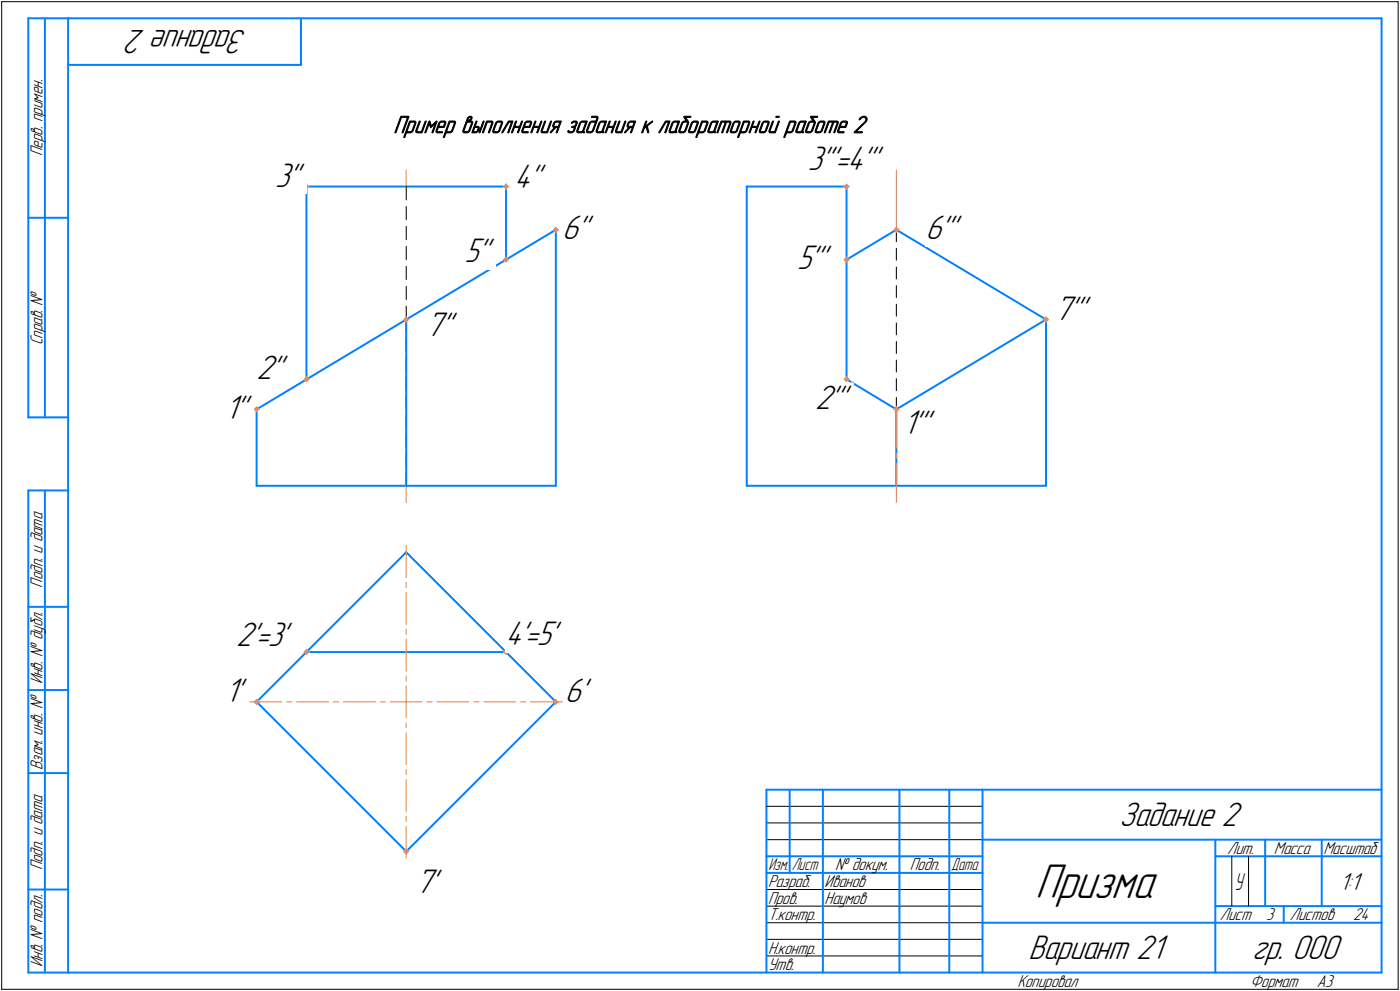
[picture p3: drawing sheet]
<svg xmlns="http://www.w3.org/2000/svg" width="421mm" height="298mm" viewBox="0 0 421 298" stroke-linecap="round" stroke-linejoin="round" font-family="sans-serif">
<defs><g id="words">
<text font-size="15.6" x="311.3" y="270.1">Призма</text>
<g font-size="10.9">
<text x="74.4" y="9" transform="rotate(-180 74.4 9)">Задание 2</text>
<text x="242.9" y="51.3">3'''=4'''</text>
<text x="82.7" y="56.1">3''</text>
<text x="154.7" y="56.4">4''</text>
<text x="169" y="71.9">6''</text>
<text x="278.3" y="71.9">6'''</text>
<text x="139.7" y="78.9">5''</text>
<text x="239.7" y="80.9">5'''</text>
<text x="128.1" y="101.1">7''</text>
<text x="317.1" y="96.1">7'''</text>
<text x="77.1" y="114.1">2''</text>
<text x="67.7" y="125.9">1''</text>
<text x="245.2" y="123.1">2'''</text>
<text x="271.7" y="130.5">1'''</text>
<text x="71.1" y="194.3">2'=3'</text>
<text x="152" y="194.1">4'=5'</text>
<text x="67.7" y="211.1">1'</text>
<text x="169.9" y="211.1">6'</text>
<text x="336.6" y="248.5">Задание 2</text>
<text x="125" y="268.5">7'</text>
<text x="309.3" y="288.5">Вариант 21</text>
<text x="376.5" y="288.5">гр. 000</text>
</g>
<g font-size="7.8">
<text x="118.4" y="40">Пример выполнения задания к лабораторной работе 2</text>
<text x="402.9" y="267.5">1:1</text>
</g>
<text font-size="7.5" x="371.3" y="267.5">У</text>
<g font-size="5.5">
<text x="12.8" y="46.9" transform="rotate(-90 12.8 46.9)">Перв. примен.</text>
<text x="12.8" y="103.8" transform="rotate(-90 12.8 103.8)">Справ. №</text>
<text x="12.8" y="176.7" transform="rotate(-90 12.8 176.7)">Подп. и дата</text>
<text x="12.8" y="205.8" transform="rotate(-90 12.8 205.8)">Инв. № дубл.</text>
<text x="12.8" y="231.6" transform="rotate(-90 12.8 231.6)">Взам. инв. №</text>
<text x="369.1" y="256.8">Лит.</text>
<text x="383.1" y="256.8">Масса</text>
<text x="398" y="256.8">Масштаб</text>
<text x="12.8" y="261.7" transform="rotate(-90 12.8 261.7)">Подп. и дата</text>
<text x="251.2" y="261.8">№ докум.</text>
<text x="273.6" y="261.8">Подп.</text>
<text x="231" y="266.8">Разраб.</text>
<text x="248" y="266.8">Иванов</text>
<text x="231" y="271.8">Пров.</text>
<text x="248" y="271.8">Наумов</text>
<text x="231" y="276.8">Т.контр.</text>
<text x="366.9" y="276.8">Лист</text>
<text x="380.8" y="276.8">3</text>
<text x="387.9" y="276.8">Листов</text>
<text x="406.9" y="276.8">24</text>
<text x="231" y="286.8">Н.контр.</text>
<text x="12.8" y="290.8" transform="rotate(-90 12.8 290.8)">Инв. № подл.</text>
<text x="231" y="291.8">Утв.</text>
<text x="306" y="296.8">Копировал</text>
<text x="376" y="296.8">Формат</text>
<text x="396" y="296.8">A3</text>
</g>
<g font-size="5.4">
<text x="231.1" y="261.8">Изм.</text>
<text x="238.1" y="261.8">Лист</text>
<text x="286.1" y="261.8">Дата</text>
</g>
</g></defs>
<g fill="none" stroke="#0080ff" stroke-width=".59">
<path d="M8.5 5.5v120zM8.5 5.5h12zM13.5 5.5v120zM20.5 5.5v287zM20.5 5.5h395zM20.5 19.5h70zM90.5 5.5v14zM415.5 5.5v287zM92.2 56.1h60zM92.2 56.1v58zM152.2 56.1v22zM224.6 56.1v90z"/>
<path d="M224.6 56.1h30zM254.6 56.1v58zM8.5 65.5h12zM167.2 69.1v77zM254.6 78.1l15-9zM269.6 69.1l45 27zM122.2 96.1v50zM314.6 96.1v50zM254.6 114.1l15 9zM8.5 125.5h12zM77.2 123.1l90-54zM77.2 123.1v23z"/>
<path d="M269.6 123.1v23zM269.6 123.1l45-27zM8.5 147.5v145zM8.5 147.5h12zM13.5 147.5v145zM77.2 146.1h90zM224.6 146.1h90zM122.2 166.1l45 45zM122.2 166.1l-45 45zM8.5 182.5h12zM92.2 196.1h60zM8.5 207.5h12z"/>
<path d="M77.2 211.1l45 45zM8.5 232.5h12zM230.5 237.5h185zM230.5 237.5v55zM237.5 237.5v25zM247.5 237.5v55zM270.5 237.5v55zM285.5 237.5v55zM295.5 237.5v55zM122.2 256.1l45-45zM230.5 257.5h65zM295.5 252.5h120z"/>
<path d="M365.5 252.5v40zM365.5 257.5h15zM380.5 252.5v20zM380.5 257.5h35zM397.5 252.5v20zM8.5 267.5h12zM230.5 262.5h65zM295.5 277.5h70zM365.5 277.5h50zM365.5 272.5h50zM386.1 272.5v5zM8.5 292.5h12z"/>
<path d="M20.5 292.5h395z"/>
</g>
<g fill="none" stroke="#ff8000" stroke-width=".3">
<path d="M122.2 51.1v5zM269.6 51.1v18zM122.2 96.1v10.4zM122.2 111v10.3zM122.2 107.9v1.6zM122.2 137.7v1.5zM122.2 125.9v10.3zM122.2 122.9v1.4zM269.6 139.4v11.7zM269.6 136.4v1.4zM269.6 123.1v11.7zM122.2 140.7v10.4z"/>
<path d="M122.2 164.1v9.6zM122.2 175.2v1.5zM122.2 178.2v9.5zM122.2 189.2v1.6zM122.2 192.2v9.6zM75.2 211.1h9.6zM86.2 211.1h1.6zM89.2 211.1h9.6zM100.3 211.1h1.5zM103.3 211.1h9.6zM114.4 211.1h1.5zM117.4 211.1h4.8z"/>
<path d="M122.2 217.4v1.5zM122.2 211.1v4.8zM122.2 203.3v1.5zM122.2 206.3v4.8zM122.2 211.1h4.8zM128.4 211.1h1.6zM131.4 211.1h9.6zM142.5 211.1h1.5zM145.5 211.1h9.6zM156.6 211.1h1.5zM159.6 211.1h9.6zM122.2 234.4v9.6z"/>
<path d="M122.2 231.4v1.6zM122.2 220.4v9.6zM122.2 248.5v9.6zM122.2 245.5v1.5z"/>
</g>
<g fill="none" stroke="#000" stroke-width=".3">
<path d="M.5 .5v297zM.5 .5h420zM420.5 .5v297zM122.2 56.1v4zM122.2 74.1v4zM122.2 68.1v4zM122.2 62.1v4zM269.6 74.7v3.6zM269.6 69.1v3.6zM122.2 96.1v3.8zM122.2 92.1v4zM122.2 86.1v4z"/>
<path d="M122.2 80.1v4zM269.6 97.1v3.6zM269.6 91.5v3.6zM269.6 85.9v3.6zM269.6 80.3v3.6zM122.2 119.2v3.8zM122.2 113.4v3.8zM122.2 107.7v3.7zM122.2 101.9v3.8zM269.6 119.5v3.6zM269.6 113.9v3.6zM269.6 108.3v3.6z"/>
<path d="M269.6 102.7v3.6zM122.2 136.5v3.8zM122.2 130.8v3.7zM122.2 125v3.8zM122.2 142.3v3.8zM230.5 247.5h65zM230.5 252.5h65zM230.5 242.5h65zM370.5 257.5v15zM375.5 257.5v15zM230.5 267.5h65zM230.5 272.5h65z"/>
<path d="M230.5 277.5h65zM.5 297.5h420zM230.5 282.5h65zM230.5 287.5h65z"/>
</g>
<g fill="none" stroke="#ff8080" stroke-width=".3">
<path d="M91.4 56.1l.8 .8zM91.7 56.1l.5 .5zM91.9 56.1l.3 .2zM92.2 55.8l.2 .3zM92.2 55.8l-.3 .3zM92.2 56.3l.2-.2zM92.2 55.6l.5 .5zM92.2 55.6l-.5 .5zM92.2 56.6l.5-.5zM92.2 55.3l.7 .8zM92.2 55.3l-.8 .8zM92.2 56.9l.7-.8z"/>
<path d="M92.4 56.1h.3zM92.7 56.1h.2zM151.4 56.1l.8 .8zM151.7 56.1l.5 .5zM151.9 56.1l.3 .2zM152.2 55.8l.2 .3zM152.2 55.8l-.3 .3zM152.2 55.6l.5 .5zM152.2 55.6l-.5 .5zM152.2 55.3l.7 .8zM152.2 55.3l-.8 .8zM152.4 56.1l-.2 .2z"/>
<path d="M152.4 56.1h.3zM152.7 56.1l-.5 .5zM152.7 56.1h.2zM152.9 56.1l-.7 .8zM253.8 56.1l.8 .8zM254.1 56.1l.5 .5zM254.3 56.1l.3 .2zM254.6 55.8l.2 .3zM254.6 55.8l-.3 .3zM254.6 56.3l.2-.2zM254.6 55.6l.5 .5zM254.6 55.6l-.5 .5z"/>
<path d="M254.6 56.6l.5-.5zM254.6 55.3l.8 .8zM254.6 55.3l-.8 .8zM254.6 56.9l.8-.8zM254.8 56.1h.3zM255.1 56.1h.3zM151.4 78.1l.8 .7zM151.7 78.1l.5 .5zM151.9 78.1l.3 .3zM152.2 77.9l.2 .2zM152.2 77.9l-.3 .2zM152.2 77.6l.5 .5z"/>
<path d="M152.2 77.6l-.5 .5zM152.2 77.3l.7 .8zM152.2 77.3l-.8 .8zM152.2 78.8l.7-.7zM152.4 78.1l-.2 .3zM152.4 78.1h.3zM152.7 78.1l-.5 .5zM152.7 78.1h.2zM166.4 69.1l.8-.8zM166.4 69.1l.8 .7zM166.7 69.1l.5 .5zM166.9 69.1l.3 .2z"/>
<path d="M167.2 68.8l.2 .3zM167.2 68.8l-.3 .3zM167.2 68.6l.5 .5zM167.2 68.6l-.5 .5zM167.2 68.3l.7 .8zM167.2 69.8l.7-.7zM167.4 69.1l-.2 .2zM167.4 69.1h.3zM167.7 69.1l-.5 .5zM167.7 69.1h.2zM253.8 78.1l.8 .7zM254.1 78.1l.5 .5z"/>
<path d="M254.3 78.1l.3 .3zM254.6 77.9l.2 .2zM254.6 77.9l-.3 .2zM254.6 78.4l.2-.3zM254.6 77.6l.5 .5zM254.6 77.6l-.5 .5zM254.6 78.6l.5-.5zM254.6 77.3l.8 .8zM254.6 77.3l-.8 .8zM254.6 78.8l.8-.7zM254.8 78.1h.3zM255.1 78.1h.3z"/>
<path d="M268.8 69.1l.8 .7zM269.1 69.1l.5-.5zM269.1 69.1l.5 .5zM269.3 69.1l.3 .2zM269.6 68.8l.2 .3zM269.6 68.8l-.3 .3zM269.6 69.3l.2-.2zM269.6 68.6l.5 .5zM269.6 69.6l.5-.5zM269.6 68.3l.7 .8zM269.6 68.3l-.8 .8zM269.8 69.1h.3z"/>
<path d="M270.1 69.1h.2zM270.3 69.1l-.7 .7zM121.4 96.1l.8 .8zM121.7 96.1l.5-.5zM121.7 96.1l.5 .5zM121.9 96.1l.3 .3zM122.2 95.8l.2 .3zM122.2 95.8l-.3 .3zM122.2 96.4l.2-.3zM122.2 95.6l.5 .5zM122.2 96.6l.5-.5zM122.2 95.3l.7 .8z"/>
<path d="M122.2 95.3l-.8 .8zM122.4 96.1h.3zM122.7 96.1h.2zM122.9 96.1l-.7 .8zM313.8 96.1l.8-.8zM313.8 96.1l.8 .8zM314.1 96.1l.5 .5zM314.3 96.1l.3-.3zM314.3 96.1l.3 .3zM314.6 95.8l.2 .3zM314.6 96.4l.2-.3zM314.6 95.6l.5 .5z"/>
<path d="M314.6 95.6l-.5 .5zM314.6 95.3l.7 .8zM314.6 96.9l.7-.8zM314.8 96.1h.3zM315.1 96.1l-.5 .5zM315.1 96.1h.2zM91.4 114.1l.8 .8zM91.7 114.1l.5 .5zM91.9 114.1l.3 .2zM92.2 113.8l.2 .3zM92.2 113.8l-.3 .3zM92.2 114.3l.2-.2z"/>
<path d="M92.2 113.6l.5 .5zM92.2 113.6l-.5 .5zM92.2 114.6l.5-.5zM92.2 113.3l.7 .8zM92.2 113.3l-.8 .8zM92.2 114.9l.7-.8zM92.4 114.1h.3zM92.7 114.1h.2zM253.8 114.1l.8 .8zM254.1 114.1l.5 .5zM254.3 114.1l.3 .2zM254.6 113.8l.2 .3z"/>
<path d="M254.6 113.8l-.3 .3zM254.6 114.3l.2-.2zM254.6 113.6l.5 .5zM254.6 113.6l-.5 .5zM254.6 114.6l.5-.5zM254.6 113.3l.8 .8zM254.6 113.3l-.8 .8zM254.6 114.9l.8-.8zM254.8 114.1h.3zM255.1 114.1h.3zM76.4 123.1l.8 .7zM76.7 123.1l.5 .5z"/>
<path d="M76.9 123.1l.3 .3zM77.2 122.9l.2 .2zM77.2 122.9l-.3 .2zM77.2 123.4l.2-.3zM77.2 122.6l.5 .5zM77.2 122.6l-.5 .5zM77.2 123.6l.5-.5zM77.2 122.3l.7 .8zM77.2 122.3l-.8 .8zM77.2 123.8l.7-.7zM77.4 123.1h.3zM77.7 123.1h.2z"/>
<path d="M268.8 123.1l.8 .7zM269.1 123.1l.5 .5zM269.3 123.1l.3 .3zM269.6 122.9l.2 .2zM269.6 122.9l-.3 .2zM269.6 123.4l.2-.3zM269.6 122.6l.5 .5zM269.6 122.6l-.5 .5zM269.6 123.6l.5-.5zM269.6 122.3l.7 .8zM269.6 122.3l-.8 .8zM269.6 123.8l.7-.7z"/>
<path d="M269.8 123.1h.3zM270.1 123.1h.2zM91.4 196.1l.8 .7zM91.7 196.1l.5 .5zM91.9 196.1l.3 .2zM92.2 195.8l.2 .3zM92.2 195.8l-.3 .3zM92.2 196.3l.2-.2zM92.2 195.6l.5 .5zM92.2 195.6l-.5 .5zM92.2 196.6l.5-.5zM92.2 195.3l.7 .8z"/>
<path d="M92.2 195.3l-.8 .8zM92.2 196.8l.7-.7zM92.4 196.1h.3zM92.7 196.1h.2zM151.4 196.1l.8 .7zM151.7 196.1l.5 .5zM151.9 196.1l.3 .2zM152.2 195.8l.2 .3zM152.2 195.8l-.3 .3zM152.2 195.6l.5 .5zM152.2 195.6l-.5 .5zM152.2 195.3l.7 .8z"/>
<path d="M152.2 195.3l-.8 .8zM152.4 196.1l-.2 .2zM152.4 196.1h.3zM152.7 196.1l-.5 .5zM152.7 196.1h.2zM152.9 196.1l-.7 .7zM76.4 211.1l.8-.7zM76.4 211.1l.8 .7zM76.7 211.1l.5-.5zM76.7 211.1l.5 .5zM76.9 211.1l.3-.2zM76.9 211.1l.3 .2z"/>
<path d="M77.2 210.9l.2 .2zM77.2 211.3l.2-.2zM77.2 210.6l.5 .5zM77.2 211.6l.5-.5zM77.2 210.4l.7 .7zM77.2 211.8l.7-.7zM77.4 211.1h.3zM77.7 211.1h.2zM166.4 211.1l.8-.7zM166.4 211.1l.8 .7zM166.7 211.1l.5-.5zM166.7 211.1l.5 .5z"/>
<path d="M166.9 211.1l.3-.2zM166.9 211.1l.3 .2zM167.2 210.9l.2 .2zM167.2 211.3l.2-.2zM167.2 210.6l.5 .5zM167.2 211.6l.5-.5zM167.2 210.4l.7 .7zM167.2 211.8l.7-.7zM167.4 211.1h.3zM167.7 211.1h.2zM121.4 256.1l.8-.7zM121.4 256.1l.8 .7z"/>
<path d="M121.7 256.1l.5-.5zM121.7 256.1l.5 .5zM121.9 256.1l.3-.2zM121.9 256.1l.3 .2zM122.2 255.9l.2 .2zM122.2 256.3l.2-.2zM122.2 255.6l.5 .5zM122.2 255.4l.7 .7zM122.4 256.1h.3zM122.7 256.1l-.5 .5zM122.7 256.1h.2zM122.9 256.1l-.7 .7z"/>
</g>
<g fill="#fff" stroke="#fff" stroke-width=".3">
<path d="M67.7 118.1h8.5zM67.7 118.2h8.5zM67.7 118.2h8.5zM67.7 118.2h8.5zM67.7 118.3h8.5zM67.7 118.3h8.5zM67.7 118.4h8.5zM67.7 118.4h8.5zM67.7 118.4h8.5zM67.7 118.5h8.5zM67.7 118.5h8.5zM67.7 118.6h8.5zM67.7 118.6h8.5zM67.7 118.7h8.5zM67.7 118.7h8.5zM67.7 118.7h8.5zM67.7 118.8h8.5zM67.7 118.8h8.5zM67.7 118.9h8.5zM67.7 118.9h8.5zM67.7 119h8.5zM67.7 119h8.5zM67.7 119h8.5zM67.7 119.1h8.5zM67.7 119.1h8.5zM67.7 119.2h8.5zM67.7 119.2h8.5zM67.7 119.3h8.5zM67.7 119.3h8.5zM67.7 119.3h8.5zM67.7 119.4h8.5zM67.7 119.4h8.5zM67.7 119.5h8.5zM67.7 119.5h8.5zM67.7 119.5h8.5zM67.7 119.6h8.5zM67.7 119.6h8.5zM67.7 119.7h8.5zM67.7 119.7h8.5zM67.7 119.8h8.5zM67.7 119.8h8.5zM67.7 119.8h8.5zM67.7 119.9h8.5zM67.7 119.9h8.5zM67.7 120h8.5zM67.7 120h8.5zM67.7 120.1h8.5zM67.7 120.1h8.5zM67.7 120.1h8.5zM67.7 120.2h8.5zM67.7 120.2h8.5zM67.7 120.3h8.5zM67.7 120.3h8.5zM67.7 120.4h8.5zM67.7 120.4h8.5zM67.7 120.4h8.5zM67.7 120.5h8.5zM67.7 120.5h8.5zM67.7 120.6h8.5zM67.7 120.6h8.5zM67.7 120.6h8.5zM67.7 120.7h8.5zM67.7 120.7h8.5zM67.7 120.8h8.5zM67.7 120.8h8.5zM67.7 120.9h8.5zM67.7 120.9h8.5zM67.7 120.9h8.5zM67.7 121h8.5zM67.7 121h8.5zM67.7 121.1h8.5zM67.7 121.1h8.5zM67.7 121.2h8.5zM67.7 121.2h8.5zM67.7 121.2h8.5zM67.7 121.3h8.5zM67.7 121.3h8.5zM67.7 121.4h8.5zM67.7 121.4h8.5zM67.7 121.5h8.5zM67.7 121.5h8.5zM67.7 121.5h8.5zM67.7 121.6h8.5zM67.7 121.6h8.5zM67.7 121.7h8.5zM67.7 121.7h8.5zM67.7 121.8h8.5zM67.7 121.8h8.5zM67.7 121.8h8.5zM67.7 121.9h8.5zM67.7 121.9h8.5zM67.7 122h8.5zM67.7 122h8.5zM67.7 122h8.5zM67.7 122.1h8.5zM67.7 122.1h8.5zM67.7 122.2h8.5zM67.7 122.2h8.5zM67.7 122.3h8.5zM67.7 122.3h8.5zM67.7 122.3h8.5zM67.7 122.4h8.5zM67.7 122.4h8.5zM67.7 122.5h8.5zM67.7 122.5h8.5zM67.7 122.6h8.5zM67.7 122.6h8.5zM67.7 122.6h8.5zM67.7 122.7h8.5zM67.7 122.7h8.5zM67.7 122.8h8.5zM67.7 122.8h8.5zM67.7 122.9h8.5zM67.7 122.9h8.5zM67.7 122.9h8.5zM67.7 123h8.5zM67.7 123h8.5zM67.7 123.1h8.5zM67.7 123.1h8.5zM67.7 123.1h8.5zM67.7 123.2h8.5zM67.7 123.2h8.5zM67.7 123.3h8.5zM67.7 123.3h8.5zM67.7 123.4h8.5zM67.7 123.4h8.5zM67.7 123.4h8.5zM67.7 123.5h8.5zM67.7 123.5h8.5zM67.7 123.6h8.5zM67.7 123.6h8.5zM67.7 123.7h8.5zM67.7 123.7h8.5zM67.7 123.7h8.5zM67.7 123.8h8.5zM67.7 123.8h8.5zM67.7 123.9h8.5zM67.7 123.9h8.5zM67.7 124h8.5zM67.7 124h8.5zM67.7 124h8.5zM67.7 124.1h8.5zM67.7 124.1h8.5zM67.7 124.2h8.5zM67.7 124.2h8.5zM67.7 124.2h8.5zM67.7 124.3h8.5zM67.7 124.3h8.5zM67.7 124.4h8.5zM67.7 124.4h8.5zM67.7 124.5h8.5zM67.7 124.5h8.5zM67.7 124.5h8.5zM67.7 124.6h8.5zM67.7 124.6h8.5zM67.7 124.7h8.5zM67.7 124.7h8.5zM67.7 124.8h8.5zM67.7 124.8h8.5zM67.7 124.8h8.5zM67.7 124.9h8.5zM67.7 124.9h8.5zM67.7 125h8.5zM67.7 125h8.5zM67.7 125.1h8.5zM67.7 125.1h8.5zM67.7 125.1h8.5zM67.7 125.2h8.5zM67.7 125.2h8.5zM67.7 125.3h8.5zM67.7 125.3h8.5zM67.7 125.3h8.5zM67.7 125.4h8.5zM67.7 125.4h8.5zM67.7 125.5h8.5zM67.7 125.5h8.5zM67.7 125.6h8.5zM67.7 125.6h8.5zM67.7 125.6h8.5zM67.7 125.7h8.5zM67.7 125.7h8.5zM67.7 125.8h8.5zM67.7 125.8h8.5zM67.7 125.9h8.5zM67.7 125.9h8.5zM67.7 125.9h8.5zM67.7 126h8.5zM67.7 126h8.5zM67.7 126.1h8.5zM67.7 126.1h8.5zM67.7 126.2h8.5zM67.7 126.2h8.5zM67.7 126.2h8.5zM67.7 126.3h8.5zM67.7 126.3h8.5zM67.7 126.4h8.5zM67.7 126.4h8.5zM67.7 126.4h8.5zM67.7 126.5h8.5zM67.7 126.5h8.5zM67.7 126.6h8.5zM67.7 126.6h8.5zM67.7 126.7h8.5zM67.7 126.7h8.5zM67.7 126.7h8.5zM67.7 126.8h8.5zM67.7 126.8h8.5zM67.7 126.9h8.5zM67.7 126.9h8.5zM67.7 127h8.5zM67.7 127h8.5zM67.7 127h8.5zM67.7 127.1h8.5zM67.7 127.1h8.5zM67.7 127.2h8.5zM67.7 127.2h8.5zM67.7 127.3h8.5zM67.7 127.3h8.5zM67.7 127.3h8.5zM67.7 127.4h8.5zM67.7 127.4h8.5zM67.7 127.5h8.5zM67.7 127.5h8.5zM67.7 127.6h8.5zM67.7 127.6h8.5zM67.7 127.6h8.5zM67.7 127.7h8.5zM67.7 127.7h8.5zM67.7 127.8h8.5zM67.7 127.8h8.5zM67.7 127.8h8.5zM67.7 127.9h8.5zM67.7 127.9h8.5zM67.7 128h8.5zM67.7 128h8.5zM67.7 128.1h8.5z"/>
<path d="M77.1 106.3h9.9zM77.1 106.3h9.9zM77.1 106.3h9.9zM77.1 106.4h9.9zM77.1 106.4h9.9zM77.1 106.5h9.9zM77.1 106.5h9.9zM77.1 106.6h9.9zM77.1 106.6h9.9zM77.1 106.6h9.9zM77.1 106.7h9.9zM77.1 106.7h9.9zM77.1 106.8h9.9zM77.1 106.8h9.9zM77.1 106.8h9.9zM77.1 106.9h9.9zM77.1 106.9h9.9zM77.1 107h9.9zM77.1 107h9.9zM77.1 107.1h9.9zM77.1 107.1h9.9zM77.1 107.1h9.9zM77.1 107.2h9.9zM77.1 107.2h9.9zM77.1 107.3h9.9zM77.1 107.3h9.9zM77.1 107.4h9.9zM77.1 107.4h9.9zM77.1 107.4h9.9zM77.1 107.5h9.9zM77.1 107.5h9.9zM77.1 107.6h9.9zM77.1 107.6h9.9zM77.1 107.7h9.9zM77.1 107.7h9.9zM77.1 107.7h9.9zM77.1 107.8h9.9zM77.1 107.8h9.9zM77.1 107.9h9.9zM77.1 107.9h9.9zM77.1 107.9h9.9zM77.1 108h9.9zM77.1 108h9.9zM77.1 108.1h9.9zM77.1 108.1h9.9zM77.1 108.2h9.9zM77.1 108.2h9.9zM77.1 108.2h9.9zM77.1 108.3h9.9zM77.1 108.3h9.9zM77.1 108.4h9.9zM77.1 108.4h9.9zM77.1 108.5h9.9zM77.1 108.5h9.9zM77.1 108.5h9.9zM77.1 108.6h9.9zM77.1 108.6h9.9zM77.1 108.7h9.9zM77.1 108.7h9.9zM77.1 108.8h9.9zM77.1 108.8h9.9zM77.1 108.8h9.9zM77.1 108.9h9.9zM77.1 108.9h9.9zM77.1 109h9.9zM77.1 109h9.9zM77.1 109.1h9.9zM77.1 109.1h9.9zM77.1 109.1h9.9zM77.1 109.2h9.9zM77.1 109.2h9.9zM77.1 109.3h9.9zM77.1 109.3h9.9zM77.1 109.3h9.9zM77.1 109.4h9.9zM77.1 109.4h9.9zM77.1 109.5h9.9zM77.1 109.5h9.9zM77.1 109.6h9.9zM77.1 109.6h9.9zM77.1 109.6h9.9zM77.1 109.7h9.9zM77.1 109.7h9.9zM77.1 109.8h9.9zM77.1 109.8h9.9zM77.1 109.9h9.9zM77.1 109.9h9.9zM77.1 109.9h9.9zM77.1 110h9.9zM77.1 110h9.9zM77.1 110.1h9.9zM77.1 110.1h9.9zM77.1 110.2h9.9zM77.1 110.2h9.9zM77.1 110.2h9.9zM77.1 110.3h9.9zM77.1 110.3h9.9zM77.1 110.4h9.9zM77.1 110.4h9.9zM77.1 110.4h9.9zM77.1 110.5h9.9zM77.1 110.5h9.9zM77.1 110.6h9.9zM77.1 110.6h9.9zM77.1 110.7h9.9zM77.1 110.7h9.9zM77.1 110.7h9.9zM77.1 110.8h9.9zM77.1 110.8h9.9zM77.1 110.9h9.9zM77.1 110.9h9.9zM77.1 111h9.9zM77.1 111h9.9zM77.1 111h9.9zM77.1 111.1h9.9zM77.1 111.1h9.9zM77.1 111.2h9.9zM77.1 111.2h9.9zM77.1 111.3h9.9zM77.1 111.3h9.9zM77.1 111.3h9.9zM77.1 111.4h9.9zM77.1 111.4h9.9zM77.1 111.5h9.9zM77.1 111.5h9.9zM77.1 111.5h9.9zM77.1 111.6h9.9zM77.1 111.6h9.9zM77.1 111.7h9.9zM77.1 111.7h9.9zM77.1 111.8h9.9zM77.1 111.8h9.9zM77.1 111.8h9.9zM77.1 111.9h9.9zM77.1 111.9h9.9zM77.1 112h9.9zM77.1 112h9.9zM77.1 112.1h9.9zM77.1 112.1h9.9zM77.1 112.1h9.9zM77.1 112.2h9.9zM77.1 112.2h9.9zM77.1 112.3h9.9zM77.1 112.3h9.9zM77.1 112.4h9.9zM77.1 112.4h9.9zM77.1 112.4h9.9zM77.1 112.5h9.9zM77.1 112.5h9.9zM77.1 112.6h9.9zM77.1 112.6h9.9zM77.1 112.6h9.9zM77.1 112.7h9.9zM77.1 112.7h9.9zM77.1 112.8h9.9zM77.1 112.8h9.9zM77.1 112.9h9.9zM77.1 112.9h9.9zM77.1 112.9h9.9zM77.1 113h9.9zM77.1 113h9.9zM77.1 113.1h9.9zM77.1 113.1h9.9zM77.1 113.2h9.9zM77.1 113.2h9.9zM77.1 113.2h9.9zM77.1 113.3h9.9zM77.1 113.3h9.9zM77.1 113.4h9.9zM77.1 113.4h9.9zM77.1 113.5h9.9zM77.1 113.5h9.9zM77.1 113.5h9.9zM77.1 113.6h9.9zM77.1 113.6h9.9zM77.1 113.7h9.9zM77.1 113.7h9.9zM77.1 113.7h9.9zM77.1 113.8h9.9zM77.1 113.8h9.9zM77.1 113.9h9.9zM77.1 113.9h9.9zM77.1 114h9.9zM77.1 114h9.9zM77.1 114h9.9zM77.1 114.1h9.9zM77.1 114.1h9.9zM77.1 114.2h9.9zM77.1 114.2h9.9zM77.1 114.3h9.9zM77.1 114.3h9.9zM77.1 114.3h9.9zM77.1 114.4h9.9zM77.1 114.4h9.9zM77.1 114.5h9.9zM77.1 114.5h9.9zM77.1 114.6h9.9zM77.1 114.6h9.9zM77.1 114.6h9.9zM77.1 114.7h9.9zM77.1 114.7h9.9zM77.1 114.8h9.9zM77.1 114.8h9.9zM77.1 114.9h9.9zM77.1 114.9h9.9zM77.1 114.9h9.9zM77.1 115h9.9zM77.1 115h9.9zM77.1 115.1h9.9zM77.1 115.1h9.9zM77.1 115.1h9.9zM77.1 115.2h9.9zM77.1 115.2h9.9zM77.1 115.3h9.9zM77.1 115.3h9.9zM77.1 115.4h9.9zM77.1 115.4h9.9zM77.1 115.4h9.9zM77.1 115.5h9.9zM77.1 115.5h9.9zM77.1 115.6h9.9zM77.1 115.6h9.9zM77.1 115.7h9.9zM77.1 115.7h9.9zM77.1 115.7h9.9zM77.1 115.8h9.9zM77.1 115.8h9.9zM77.1 115.9h9.9zM77.1 115.9h9.9zM77.1 116h9.9zM77.1 116h9.9zM77.1 116h9.9zM77.1 116.1h9.9zM77.1 116.1h9.9zM77.1 116.2h9.9zM77.1 116.2h9.9z"/>
<path d="M82.7 48.3h9.4zM82.7 48.3h9.4zM82.7 48.3h9.4zM82.7 48.4h9.4zM82.7 48.4h9.4zM82.7 48.5h9.4zM82.7 48.5h9.4zM82.7 48.6h9.4zM82.7 48.6h9.4zM82.7 48.6h9.4zM82.7 48.7h9.4zM82.7 48.7h9.4zM82.7 48.8h9.4zM82.7 48.8h9.4zM82.7 48.9h9.4zM82.7 48.9h9.4zM82.7 48.9h9.4zM82.7 49h9.4zM82.7 49h9.4zM82.7 49.1h9.4zM82.7 49.1h9.4zM82.7 49.1h9.4zM82.7 49.2h9.4zM82.7 49.2h9.4zM82.7 49.3h9.4zM82.7 49.3h9.4zM82.7 49.4h9.4zM82.7 49.4h9.4zM82.7 49.4h9.4zM82.7 49.5h9.4zM82.7 49.5h9.4zM82.7 49.6h9.4zM82.7 49.6h9.4zM82.7 49.7h9.4zM82.7 49.7h9.4zM82.7 49.7h9.4zM82.7 49.8h9.4zM82.7 49.8h9.4zM82.7 49.9h9.4zM82.7 49.9h9.4zM82.7 50h9.4zM82.7 50h9.4zM82.7 50h9.4zM82.7 50.1h9.4zM82.7 50.1h9.4zM82.7 50.2h9.4zM82.7 50.2h9.4zM82.7 50.2h9.4zM82.7 50.3h9.4zM82.7 50.3h9.4zM82.7 50.4h9.4zM82.7 50.4h9.4zM82.7 50.5h9.4zM82.7 50.5h9.4zM82.7 50.5h9.4zM82.7 50.6h9.4zM82.7 50.6h9.4zM82.7 50.7h9.4zM82.7 50.7h9.4zM82.7 50.8h9.4zM82.7 50.8h9.4zM82.7 50.8h9.4zM82.7 50.9h9.4zM82.7 50.9h9.4zM82.7 51h9.4zM82.7 51h9.4zM82.7 51.1h9.4zM82.7 51.1h9.4zM82.7 51.1h9.4zM82.7 51.2h9.4zM82.7 51.2h9.4zM82.7 51.3h9.4zM82.7 51.3h9.4zM82.7 51.4h9.4zM82.7 51.4h9.4zM82.7 51.4h9.4zM82.7 51.5h9.4zM82.7 51.5h9.4zM82.7 51.6h9.4zM82.7 51.6h9.4zM82.7 51.6h9.4zM82.7 51.7h9.4zM82.7 51.7h9.4zM82.7 51.8h9.4zM82.7 51.8h9.4zM82.7 51.9h9.4zM82.7 51.9h9.4zM82.7 51.9h9.4zM82.7 52h9.4zM82.7 52h9.4zM82.7 52.1h9.4zM82.7 52.1h9.4zM82.7 52.2h9.4zM82.7 52.2h9.4zM82.7 52.2h9.4zM82.7 52.3h9.4zM82.7 52.3h9.4zM82.7 52.4h9.4zM82.7 52.4h9.4zM82.7 52.5h9.4zM82.7 52.5h9.4zM82.7 52.5h9.4zM82.7 52.6h9.4zM82.7 52.6h9.4zM82.7 52.7h9.4zM82.7 52.7h9.4zM82.7 52.7h9.4zM82.7 52.8h9.4zM82.7 52.8h9.4zM82.7 52.9h9.4zM82.7 52.9h9.4zM82.7 53h9.4zM82.7 53h9.4zM82.7 53h9.4zM82.7 53.1h9.4zM82.7 53.1h9.4zM82.7 53.2h9.4zM82.7 53.2h9.4zM82.7 53.3h9.4zM82.7 53.3h9.4zM82.7 53.3h9.4zM82.7 53.4h9.4zM82.7 53.4h9.4zM82.7 53.5h9.4zM82.7 53.5h9.4zM82.7 53.6h9.4zM82.7 53.6h9.4zM82.7 53.6h9.4zM82.7 53.7h9.4zM82.7 53.7h9.4zM82.7 53.8h9.4zM82.7 53.8h9.4zM82.7 53.8h9.4zM82.7 53.9h9.4zM82.7 53.9h9.4zM82.7 54h9.4zM82.7 54h9.4zM82.7 54.1h9.4zM82.7 54.1h9.4zM82.7 54.1h9.4zM82.7 54.2h9.4zM82.7 54.2h9.4zM82.7 54.3h9.4zM82.7 54.3h9.4zM82.7 54.4h9.4zM82.7 54.4h9.4zM82.7 54.4h9.4zM82.7 54.5h9.4zM82.7 54.5h9.4zM82.7 54.6h9.4zM82.7 54.6h9.4zM82.7 54.7h9.4zM82.7 54.7h9.4zM82.7 54.7h9.4zM82.7 54.8h9.4zM82.7 54.8h9.4zM82.7 54.9h9.4zM82.7 54.9h9.4zM82.7 54.9h9.4zM82.7 55h9.4zM82.7 55h9.4zM82.7 55.1h9.4zM82.7 55.1h9.4zM82.7 55.2h9.4zM82.7 55.2h9.4zM82.7 55.2h9.4zM82.7 55.3h9.4zM82.7 55.3h9.4zM82.7 55.4h9.4zM82.7 55.4h9.4zM82.7 55.5h9.4zM82.7 55.5h9.4zM82.7 55.5h9.4zM82.7 55.6h9.4zM82.7 55.6h9.4zM82.7 55.7h9.4zM82.7 55.7h9.4zM82.7 55.8h9.4zM82.7 55.8h9.4zM82.7 55.8h9.4zM82.7 55.9h9.4zM82.7 55.9h9.4zM82.7 56h9.4zM82.7 56h9.4zM82.7 56h9.4zM82.7 56.1h9.4zM82.7 56.1h9.4zM82.7 56.2h9.4zM82.7 56.2h9.4zM82.7 56.3h9.4zM82.7 56.3h9.4zM82.7 56.3h9.4zM82.7 56.4h9.4zM82.7 56.4h9.4zM82.7 56.5h9.4zM82.7 56.5h9.4zM82.7 56.6h9.4zM82.7 56.6h9.4zM82.7 56.6h9.4zM82.7 56.7h9.4zM82.7 56.7h9.4zM82.7 56.8h9.4zM82.7 56.8h9.4zM82.7 56.9h9.4zM82.7 56.9h9.4zM82.7 56.9h9.4zM82.7 57h9.4zM82.7 57h9.4zM82.7 57.1h9.4zM82.7 57.1h9.4zM82.7 57.1h9.4zM82.7 57.2h9.4zM82.7 57.2h9.4zM82.7 57.3h9.4zM82.7 57.3h9.4zM82.7 57.4h9.4zM82.7 57.4h9.4zM82.7 57.4h9.4zM82.7 57.5h9.4zM82.7 57.5h9.4zM82.7 57.6h9.4zM82.7 57.6h9.4zM82.7 57.7h9.4zM82.7 57.7h9.4zM82.7 57.7h9.4zM82.7 57.8h9.4zM82.7 57.8h9.4zM82.7 57.9h9.4zM82.7 57.9h9.4zM82.7 58h9.4zM82.7 58h9.4zM82.7 58h9.4zM82.7 58.1h9.4zM82.7 58.1h9.4zM82.7 58.2h9.4zM82.7 58.2h9.4z"/>
<path d="M154.7 48.6h9.9zM154.7 48.6h9.9zM154.7 48.7h9.9zM154.7 48.7h9.9zM154.7 48.8h9.9zM154.7 48.8h9.9zM154.7 48.9h9.9zM154.7 48.9h9.9zM154.7 48.9h9.9zM154.7 49h9.9zM154.7 49h9.9zM154.7 49.1h9.9zM154.7 49.1h9.9zM154.7 49.1h9.9zM154.7 49.2h9.9zM154.7 49.2h9.9zM154.7 49.3h9.9zM154.7 49.3h9.9zM154.7 49.4h9.9zM154.7 49.4h9.9zM154.7 49.4h9.9zM154.7 49.5h9.9zM154.7 49.5h9.9zM154.7 49.6h9.9zM154.7 49.6h9.9zM154.7 49.7h9.9zM154.7 49.7h9.9zM154.7 49.7h9.9zM154.7 49.8h9.9zM154.7 49.8h9.9zM154.7 49.9h9.9zM154.7 49.9h9.9zM154.7 50h9.9zM154.7 50h9.9zM154.7 50h9.9zM154.7 50.1h9.9zM154.7 50.1h9.9zM154.7 50.2h9.9zM154.7 50.2h9.9zM154.7 50.2h9.9zM154.7 50.3h9.9zM154.7 50.3h9.9zM154.7 50.4h9.9zM154.7 50.4h9.9zM154.7 50.5h9.9zM154.7 50.5h9.9zM154.7 50.5h9.9zM154.7 50.6h9.9zM154.7 50.6h9.9zM154.7 50.7h9.9zM154.7 50.7h9.9zM154.7 50.8h9.9zM154.7 50.8h9.9zM154.7 50.8h9.9zM154.7 50.9h9.9zM154.7 50.9h9.9zM154.7 51h9.9zM154.7 51h9.9zM154.7 51.1h9.9zM154.7 51.1h9.9zM154.7 51.1h9.9zM154.7 51.2h9.9zM154.7 51.2h9.9zM154.7 51.3h9.9zM154.7 51.3h9.9zM154.7 51.4h9.9zM154.7 51.4h9.9zM154.7 51.4h9.9zM154.7 51.5h9.9zM154.7 51.5h9.9zM154.7 51.6h9.9zM154.7 51.6h9.9zM154.7 51.6h9.9zM154.7 51.7h9.9zM154.7 51.7h9.9zM154.7 51.8h9.9zM154.7 51.8h9.9zM154.7 51.9h9.9zM154.7 51.9h9.9zM154.7 51.9h9.9zM154.7 52h9.9zM154.7 52h9.9zM154.7 52.1h9.9zM154.7 52.1h9.9zM154.7 52.2h9.9zM154.7 52.2h9.9zM154.7 52.2h9.9zM154.7 52.3h9.9zM154.7 52.3h9.9zM154.7 52.4h9.9zM154.7 52.4h9.9zM154.7 52.5h9.9zM154.7 52.5h9.9zM154.7 52.5h9.9zM154.7 52.6h9.9zM154.7 52.6h9.9zM154.7 52.7h9.9zM154.7 52.7h9.9zM154.7 52.7h9.9zM154.7 52.8h9.9zM154.7 52.8h9.9zM154.7 52.9h9.9zM154.7 52.9h9.9zM154.7 53h9.9zM154.7 53h9.9zM154.7 53h9.9zM154.7 53.1h9.9zM154.7 53.1h9.9zM154.7 53.2h9.9zM154.7 53.2h9.9zM154.7 53.3h9.9zM154.7 53.3h9.9zM154.7 53.3h9.9zM154.7 53.4h9.9zM154.7 53.4h9.9zM154.7 53.5h9.9zM154.7 53.5h9.9zM154.7 53.6h9.9zM154.7 53.6h9.9zM154.7 53.6h9.9zM154.7 53.7h9.9zM154.7 53.7h9.9zM154.7 53.8h9.9zM154.7 53.8h9.9zM154.7 53.8h9.9zM154.7 53.9h9.9zM154.7 53.9h9.9zM154.7 54h9.9zM154.7 54h9.9zM154.7 54.1h9.9zM154.7 54.1h9.9zM154.7 54.1h9.9zM154.7 54.2h9.9zM154.7 54.2h9.9zM154.7 54.3h9.9zM154.7 54.3h9.9zM154.7 54.4h9.9zM154.7 54.4h9.9zM154.7 54.4h9.9zM154.7 54.5h9.9zM154.7 54.5h9.9zM154.7 54.6h9.9zM154.7 54.6h9.9zM154.7 54.7h9.9zM154.7 54.7h9.9zM154.7 54.7h9.9zM154.7 54.8h9.9zM154.7 54.8h9.9zM154.7 54.9h9.9zM154.7 54.9h9.9zM154.7 54.9h9.9zM154.7 55h9.9zM154.7 55h9.9zM154.7 55.1h9.9zM154.7 55.1h9.9zM154.7 55.2h9.9zM154.7 55.2h9.9zM154.7 55.2h9.9zM154.7 55.3h9.9zM154.7 55.3h9.9zM154.7 55.4h9.9zM154.7 55.4h9.9zM154.7 55.5h9.9zM154.7 55.5h9.9zM154.7 55.5h9.9zM154.7 55.6h9.9zM154.7 55.6h9.9zM154.7 55.7h9.9zM154.7 55.7h9.9zM154.7 55.8h9.9zM154.7 55.8h9.9zM154.7 55.8h9.9zM154.7 55.9h9.9zM154.7 55.9h9.9zM154.7 56h9.9zM154.7 56h9.9zM154.7 56h9.9zM154.7 56.1h9.9zM154.7 56.1h9.9zM154.7 56.2h9.9zM154.7 56.2h9.9zM154.7 56.3h9.9zM154.7 56.3h9.9zM154.7 56.3h9.9zM154.7 56.4h9.9zM154.7 56.4h9.9zM154.7 56.5h9.9zM154.7 56.5h9.9zM154.7 56.6h9.9zM154.7 56.6h9.9zM154.7 56.6h9.9zM154.7 56.7h9.9zM154.7 56.7h9.9zM154.7 56.8h9.9zM154.7 56.8h9.9zM154.7 56.9h9.9zM154.7 56.9h9.9zM154.7 56.9h9.9zM154.7 57h9.9zM154.7 57h9.9zM154.7 57.1h9.9zM154.7 57.1h9.9zM154.7 57.1h9.9zM154.7 57.2h9.9zM154.7 57.2h9.9zM154.7 57.3h9.9zM154.7 57.3h9.9zM154.7 57.4h9.9zM154.7 57.4h9.9zM154.7 57.4h9.9zM154.7 57.5h9.9zM154.7 57.5h9.9zM154.7 57.6h9.9zM154.7 57.6h9.9zM154.7 57.7h9.9zM154.7 57.7h9.9zM154.7 57.7h9.9zM154.7 57.8h9.9zM154.7 57.8h9.9zM154.7 57.9h9.9zM154.7 57.9h9.9zM154.7 58h9.9zM154.7 58h9.9zM154.7 58h9.9zM154.7 58.1h9.9zM154.7 58.1h9.9zM154.7 58.2h9.9zM154.7 58.2h9.9zM154.7 58.3h9.9zM154.7 58.3h9.9zM154.7 58.3h9.9zM154.7 58.4h9.9zM154.7 58.4h9.9zM154.7 58.5h9.9zM154.7 58.5h9.9zM154.7 58.5h9.9z"/>
<path d="M139.7 71.1h9.4zM139.7 71.1h9.4zM139.7 71.2h9.4zM139.7 71.2h9.4zM139.7 71.2h9.4zM139.7 71.3h9.4zM139.7 71.3h9.4zM139.7 71.4h9.4zM139.7 71.4h9.4zM139.7 71.5h9.4zM139.7 71.5h9.4zM139.7 71.5h9.4zM139.7 71.6h9.4zM139.7 71.6h9.4zM139.7 71.7h9.4zM139.7 71.7h9.4zM139.7 71.8h9.4zM139.7 71.8h9.4zM139.7 71.8h9.4zM139.7 71.9h9.4zM139.7 71.9h9.4zM139.7 72h9.4zM139.7 72h9.4zM139.7 72.1h9.4zM139.7 72.1h9.4zM139.7 72.1h9.4zM139.7 72.2h9.4zM139.7 72.2h9.4zM139.7 72.3h9.4zM139.7 72.3h9.4zM139.7 72.3h9.4zM139.7 72.4h9.4zM139.7 72.4h9.4zM139.7 72.5h9.4zM139.7 72.5h9.4zM139.7 72.6h9.4zM139.7 72.6h9.4zM139.7 72.6h9.4zM139.7 72.7h9.4zM139.7 72.7h9.4zM139.7 72.8h9.4zM139.7 72.8h9.4zM139.7 72.9h9.4zM139.7 72.9h9.4zM139.7 72.9h9.4zM139.7 73h9.4zM139.7 73h9.4zM139.7 73.1h9.4zM139.7 73.1h9.4zM139.7 73.2h9.4zM139.7 73.2h9.4zM139.7 73.2h9.4zM139.7 73.3h9.4zM139.7 73.3h9.4zM139.7 73.4h9.4zM139.7 73.4h9.4zM139.7 73.4h9.4zM139.7 73.5h9.4zM139.7 73.5h9.4zM139.7 73.6h9.4zM139.7 73.6h9.4zM139.7 73.7h9.4zM139.7 73.7h9.4zM139.7 73.7h9.4zM139.7 73.8h9.4zM139.7 73.8h9.4zM139.7 73.9h9.4zM139.7 73.9h9.4zM139.7 74h9.4zM139.7 74h9.4zM139.7 74h9.4zM139.7 74.1h9.4zM139.7 74.1h9.4zM139.7 74.2h9.4zM139.7 74.2h9.4zM139.7 74.3h9.4zM139.7 74.3h9.4zM139.7 74.3h9.4zM139.7 74.4h9.4zM139.7 74.4h9.4zM139.7 74.5h9.4zM139.7 74.5h9.4zM139.7 74.5h9.4zM139.7 74.6h9.4zM139.7 74.6h9.4zM139.7 74.7h9.4zM139.7 74.7h9.4zM139.7 74.8h9.4zM139.7 74.8h9.4zM139.7 74.8h9.4zM139.7 74.9h9.4zM139.7 74.9h9.4zM139.7 75h9.4zM139.7 75h9.4zM139.7 75.1h9.4zM139.7 75.1h9.4zM139.7 75.1h9.4zM139.7 75.2h9.4zM139.7 75.2h9.4zM139.7 75.3h9.4zM139.7 75.3h9.4zM139.7 75.4h9.4zM139.7 75.4h9.4zM139.7 75.4h9.4zM139.7 75.5h9.4zM139.7 75.5h9.4zM139.7 75.6h9.4zM139.7 75.6h9.4zM139.7 75.6h9.4zM139.7 75.7h9.4zM139.7 75.7h9.4zM139.7 75.8h9.4zM139.7 75.8h9.4zM139.7 75.9h9.4zM139.7 75.9h9.4zM139.7 75.9h9.4zM139.7 76h9.4zM139.7 76h9.4zM139.7 76.1h9.4zM139.7 76.1h9.4zM139.7 76.2h9.4zM139.7 76.2h9.4zM139.7 76.2h9.4zM139.7 76.3h9.4zM139.7 76.3h9.4zM139.7 76.4h9.4zM139.7 76.4h9.4zM139.7 76.5h9.4zM139.7 76.5h9.4zM139.7 76.5h9.4zM139.7 76.6h9.4zM139.7 76.6h9.4zM139.7 76.7h9.4zM139.7 76.7h9.4zM139.7 76.8h9.4zM139.7 76.8h9.4zM139.7 76.8h9.4zM139.7 76.9h9.4zM139.7 76.9h9.4zM139.7 77h9.4zM139.7 77h9.4zM139.7 77h9.4zM139.7 77.1h9.4zM139.7 77.1h9.4zM139.7 77.2h9.4zM139.7 77.2h9.4zM139.7 77.3h9.4zM139.7 77.3h9.4zM139.7 77.3h9.4zM139.7 77.4h9.4zM139.7 77.4h9.4zM139.7 77.5h9.4zM139.7 77.5h9.4zM139.7 77.6h9.4zM139.7 77.6h9.4zM139.7 77.6h9.4zM139.7 77.7h9.4zM139.7 77.7h9.4zM139.7 77.8h9.4zM139.7 77.8h9.4zM139.7 77.9h9.4zM139.7 77.9h9.4zM139.7 77.9h9.4zM139.7 78h9.4zM139.7 78h9.4zM139.7 78.1h9.4zM139.7 78.1h9.4zM139.7 78.1h9.4zM139.7 78.2h9.4zM139.7 78.2h9.4zM139.7 78.3h9.4zM139.7 78.3h9.4zM139.7 78.4h9.4zM139.7 78.4h9.4zM139.7 78.4h9.4zM139.7 78.5h9.4zM139.7 78.5h9.4zM139.7 78.6h9.4zM139.7 78.6h9.4zM139.7 78.7h9.4zM139.7 78.7h9.4zM139.7 78.7h9.4zM139.7 78.8h9.4zM139.7 78.8h9.4zM139.7 78.9h9.4zM139.7 78.9h9.4zM139.7 79h9.4zM139.7 79h9.4zM139.7 79h9.4zM139.7 79.1h9.4zM139.7 79.1h9.4zM139.7 79.2h9.4zM139.7 79.2h9.4zM139.7 79.2h9.4zM139.7 79.3h9.4zM139.7 79.3h9.4zM139.7 79.4h9.4zM139.7 79.4h9.4zM139.7 79.5h9.4zM139.7 79.5h9.4zM139.7 79.5h9.4zM139.7 79.6h9.4zM139.7 79.6h9.4zM139.7 79.7h9.4zM139.7 79.7h9.4zM139.7 79.8h9.4zM139.7 79.8h9.4zM139.7 79.8h9.4zM139.7 79.9h9.4zM139.7 79.9h9.4zM139.7 80h9.4zM139.7 80h9.4zM139.7 80.1h9.4zM139.7 80.1h9.4zM139.7 80.1h9.4zM139.7 80.2h9.4zM139.7 80.2h9.4zM139.7 80.3h9.4zM139.7 80.3h9.4zM139.7 80.3h9.4zM139.7 80.4h9.4zM139.7 80.4h9.4zM139.7 80.5h9.4zM139.7 80.5h9.4zM139.7 80.6h9.4zM139.7 80.6h9.4zM139.7 80.6h9.4zM139.7 80.7h9.4zM139.7 80.7h9.4zM139.7 80.8h9.4zM139.7 80.8h9.4zM139.7 80.9h9.4zM139.7 80.9h9.4zM139.7 80.9h9.4zM139.7 81h9.4zM139.7 81h9.4z"/>
<path d="M169 64.1h10zM169 64.1h10zM169 64.2h10zM169 64.2h10zM169 64.3h10zM169 64.3h10zM169 64.3h10zM169 64.4h10zM169 64.4h10zM169 64.5h10zM169 64.5h10zM169 64.6h10zM169 64.6h10zM169 64.6h10zM169 64.7h10zM169 64.7h10zM169 64.8h10zM169 64.8h10zM169 64.9h10zM169 64.9h10zM169 64.9h10zM169 65h10zM169 65h10zM169 65.1h10zM169 65.1h10zM169 65.2h10zM169 65.2h10zM169 65.2h10zM169 65.3h10zM169 65.3h10zM169 65.4h10zM169 65.4h10zM169 65.4h10zM169 65.5h10zM169 65.5h10zM169 65.6h10zM169 65.6h10zM169 65.7h10zM169 65.7h10zM169 65.7h10zM169 65.8h10zM169 65.8h10zM169 65.9h10zM169 65.9h10zM169 66h10zM169 66h10zM169 66h10zM169 66.1h10zM169 66.1h10zM169 66.2h10zM169 66.2h10zM169 66.3h10zM169 66.3h10zM169 66.3h10zM169 66.4h10zM169 66.4h10zM169 66.5h10zM169 66.5h10zM169 66.5h10zM169 66.6h10zM169 66.6h10zM169 66.7h10zM169 66.7h10zM169 66.8h10zM169 66.8h10zM169 66.8h10zM169 66.9h10zM169 66.9h10zM169 67h10zM169 67h10zM169 67.1h10zM169 67.1h10zM169 67.1h10zM169 67.2h10zM169 67.2h10zM169 67.3h10zM169 67.3h10zM169 67.4h10zM169 67.4h10zM169 67.4h10zM169 67.5h10zM169 67.5h10zM169 67.6h10zM169 67.6h10zM169 67.6h10zM169 67.7h10zM169 67.7h10zM169 67.8h10zM169 67.8h10zM169 67.9h10zM169 67.9h10zM169 67.9h10zM169 68h10zM169 68h10zM169 68.1h10zM169 68.1h10zM169 68.2h10zM169 68.2h10zM169 68.2h10zM169 68.3h10zM169 68.3h10zM169 68.4h10zM169 68.4h10zM169 68.5h10zM169 68.5h10zM169 68.5h10zM169 68.6h10zM169 68.6h10zM169 68.7h10zM169 68.7h10zM169 68.7h10zM169 68.8h10zM169 68.8h10zM169 68.9h10zM169 68.9h10zM169 69h10zM169 69h10zM169 69h10zM169 69.1h10zM169 69.1h10zM169 69.2h10zM169 69.2h10zM169 69.3h10zM169 69.3h10zM169 69.3h10zM169 69.4h10zM169 69.4h10zM169 69.5h10zM169 69.5h10zM169 69.6h10zM169 69.6h10zM169 69.6h10zM169 69.7h10zM169 69.7h10zM169 69.8h10zM169 69.8h10zM169 69.8h10zM169 69.9h10zM169 69.9h10zM169 70h10zM169 70h10zM169 70.1h10zM169 70.1h10zM169 70.1h10zM169 70.2h10zM169 70.2h10zM169 70.3h10zM169 70.3h10zM169 70.4h10zM169 70.4h10zM169 70.4h10zM169 70.5h10zM169 70.5h10zM169 70.6h10zM169 70.6h10zM169 70.7h10zM169 70.7h10zM169 70.7h10zM169 70.8h10zM169 70.8h10zM169 70.9h10zM169 70.9h10zM169 71h10zM169 71h10zM169 71h10zM169 71.1h10zM169 71.1h10zM169 71.2h10zM169 71.2h10zM169 71.2h10zM169 71.3h10zM169 71.3h10zM169 71.4h10zM169 71.4h10zM169 71.5h10zM169 71.5h10zM169 71.5h10zM169 71.6h10zM169 71.6h10zM169 71.7h10zM169 71.7h10zM169 71.8h10zM169 71.8h10zM169 71.8h10zM169 71.9h10zM169 71.9h10zM169 72h10zM169 72h10zM169 72.1h10zM169 72.1h10zM169 72.1h10zM169 72.2h10zM169 72.2h10zM169 72.3h10zM169 72.3h10zM169 72.3h10zM169 72.4h10zM169 72.4h10zM169 72.5h10zM169 72.5h10zM169 72.6h10zM169 72.6h10zM169 72.6h10zM169 72.7h10zM169 72.7h10zM169 72.8h10zM169 72.8h10zM169 72.9h10zM169 72.9h10zM169 72.9h10zM169 73h10zM169 73h10zM169 73.1h10zM169 73.1h10zM169 73.2h10zM169 73.2h10zM169 73.2h10zM169 73.3h10zM169 73.3h10zM169 73.4h10zM169 73.4h10zM169 73.4h10zM169 73.5h10zM169 73.5h10zM169 73.6h10zM169 73.6h10zM169 73.7h10zM169 73.7h10zM169 73.7h10zM169 73.8h10zM169 73.8h10zM169 73.9h10zM169 73.9h10zM169 74h10zM169 74h10zM169 74h10z"/>
<path d="M128.1 93.3h9.9zM128.1 93.3h9.9zM128.1 93.3h9.9zM128.1 93.4h9.9zM128.1 93.4h9.9zM128.1 93.5h9.9zM128.1 93.5h9.9zM128.1 93.6h9.9zM128.1 93.6h9.9zM128.1 93.6h9.9zM128.1 93.7h9.9zM128.1 93.7h9.9zM128.1 93.8h9.9zM128.1 93.8h9.9zM128.1 93.9h9.9zM128.1 93.9h9.9zM128.1 93.9h9.9zM128.1 94h9.9zM128.1 94h9.9zM128.1 94.1h9.9zM128.1 94.1h9.9zM128.1 94.1h9.9zM128.1 94.2h9.9zM128.1 94.2h9.9zM128.1 94.3h9.9zM128.1 94.3h9.9zM128.1 94.4h9.9zM128.1 94.4h9.9zM128.1 94.4h9.9zM128.1 94.5h9.9zM128.1 94.5h9.9zM128.1 94.6h9.9zM128.1 94.6h9.9zM128.1 94.7h9.9zM128.1 94.7h9.9zM128.1 94.7h9.9zM128.1 94.8h9.9zM128.1 94.8h9.9zM128.1 94.9h9.9zM128.1 94.9h9.9zM128.1 95h9.9zM128.1 95h9.9zM128.1 95h9.9zM128.1 95.1h9.9zM128.1 95.1h9.9zM128.1 95.2h9.9zM128.1 95.2h9.9zM128.1 95.2h9.9zM128.1 95.3h9.9zM128.1 95.3h9.9zM128.1 95.4h9.9zM128.1 95.4h9.9zM128.1 95.5h9.9zM128.1 95.5h9.9zM128.1 95.5h9.9zM128.1 95.6h9.9zM128.1 95.6h9.9zM128.1 95.7h9.9zM128.1 95.7h9.9zM128.1 95.8h9.9zM128.1 95.8h9.9zM128.1 95.8h9.9zM128.1 95.9h9.9zM128.1 95.9h9.9zM128.1 96h9.9zM128.1 96h9.9zM128.1 96.1h9.9zM128.1 96.1h9.9zM128.1 96.1h9.9zM128.1 96.2h9.9zM128.1 96.2h9.9zM128.1 96.3h9.9zM128.1 96.3h9.9zM128.1 96.4h9.9zM128.1 96.4h9.9zM128.1 96.4h9.9zM128.1 96.5h9.9zM128.1 96.5h9.9zM128.1 96.6h9.9zM128.1 96.6h9.9zM128.1 96.6h9.9zM128.1 96.7h9.9zM128.1 96.7h9.9zM128.1 96.8h9.9zM128.1 96.8h9.9zM128.1 96.9h9.9zM128.1 96.9h9.9zM128.1 96.9h9.9zM128.1 97h9.9zM128.1 97h9.9zM128.1 97.1h9.9zM128.1 97.1h9.9zM128.1 97.2h9.9zM128.1 97.2h9.9zM128.1 97.2h9.9zM128.1 97.3h9.9zM128.1 97.3h9.9zM128.1 97.4h9.9zM128.1 97.4h9.9zM128.1 97.5h9.9zM128.1 97.5h9.9zM128.1 97.5h9.9zM128.1 97.6h9.9zM128.1 97.6h9.9zM128.1 97.7h9.9zM128.1 97.7h9.9zM128.1 97.7h9.9zM128.1 97.8h9.9zM128.1 97.8h9.9zM128.1 97.9h9.9zM128.1 97.9h9.9zM128.1 98h9.9zM128.1 98h9.9zM128.1 98h9.9zM128.1 98.1h9.9zM128.1 98.1h9.9zM128.1 98.2h9.9zM128.1 98.2h9.9zM128.1 98.3h9.9zM128.1 98.3h9.9zM128.1 98.3h9.9zM128.1 98.4h9.9zM128.1 98.4h9.9zM128.1 98.5h9.9zM128.1 98.5h9.9zM128.1 98.6h9.9zM128.1 98.6h9.9zM128.1 98.6h9.9zM128.1 98.7h9.9zM128.1 98.7h9.9zM128.1 98.8h9.9zM128.1 98.8h9.9zM128.1 98.8h9.9zM128.1 98.9h9.9zM128.1 98.9h9.9zM128.1 99h9.9zM128.1 99h9.9zM128.1 99.1h9.9zM128.1 99.1h9.9zM128.1 99.1h9.9zM128.1 99.2h9.9zM128.1 99.2h9.9zM128.1 99.3h9.9zM128.1 99.3h9.9zM128.1 99.4h9.9zM128.1 99.4h9.9zM128.1 99.4h9.9zM128.1 99.5h9.9zM128.1 99.5h9.9zM128.1 99.6h9.9zM128.1 99.6h9.9zM128.1 99.7h9.9zM128.1 99.7h9.9zM128.1 99.7h9.9zM128.1 99.8h9.9zM128.1 99.8h9.9zM128.1 99.9h9.9zM128.1 99.9h9.9zM128.1 99.9h9.9zM128.1 100h9.9zM128.1 100h9.9zM128.1 100.1h9.9zM128.1 100.1h9.9zM128.1 100.2h9.9zM128.1 100.2h9.9zM128.1 100.2h9.9zM128.1 100.3h9.9zM128.1 100.3h9.9zM128.1 100.4h9.9zM128.1 100.4h9.9zM128.1 100.5h9.9zM128.1 100.5h9.9zM128.1 100.5h9.9zM128.1 100.6h9.9zM128.1 100.6h9.9zM128.1 100.7h9.9zM128.1 100.7h9.9zM128.1 100.8h9.9zM128.1 100.8h9.9zM128.1 100.8h9.9zM128.1 100.9h9.9zM128.1 100.9h9.9zM128.1 101h9.9zM128.1 101h9.9zM128.1 101h9.9zM128.1 101.1h9.9zM128.1 101.1h9.9zM128.1 101.2h9.9zM128.1 101.2h9.9zM128.1 101.3h9.9zM128.1 101.3h9.9zM128.1 101.3h9.9zM128.1 101.4h9.9zM128.1 101.4h9.9zM128.1 101.5h9.9zM128.1 101.5h9.9zM128.1 101.6h9.9zM128.1 101.6h9.9zM128.1 101.6h9.9zM128.1 101.7h9.9zM128.1 101.7h9.9zM128.1 101.8h9.9zM128.1 101.8h9.9zM128.1 101.9h9.9zM128.1 101.9h9.9zM128.1 101.9h9.9zM128.1 102h9.9zM128.1 102h9.9zM128.1 102.1h9.9zM128.1 102.1h9.9zM128.1 102.2h9.9zM128.1 102.2h9.9zM128.1 102.2h9.9zM128.1 102.3h9.9zM128.1 102.3h9.9zM128.1 102.4h9.9zM128.1 102.4h9.9zM128.1 102.4h9.9zM128.1 102.5h9.9zM128.1 102.5h9.9zM128.1 102.6h9.9zM128.1 102.6h9.9zM128.1 102.7h9.9zM128.1 102.7h9.9zM128.1 102.7h9.9zM128.1 102.8h9.9zM128.1 102.8h9.9zM128.1 102.9h9.9zM128.1 102.9h9.9zM128.1 103h9.9zM128.1 103h9.9zM128.1 103h9.9zM128.1 103.1h9.9zM128.1 103.1h9.9zM128.1 103.2h9.9zM128.1 103.2h9.9z"/>
<path d="M67.7 203.2h7zM67.7 203.3h7zM67.7 203.3h7zM67.7 203.4h7zM67.7 203.4h7zM67.7 203.5h7zM67.7 203.5h7zM67.7 203.5h7zM67.7 203.6h7zM67.7 203.6h7zM67.7 203.7h7zM67.7 203.7h7zM67.7 203.8h7zM67.7 203.8h7zM67.7 203.8h7zM67.7 203.9h7zM67.7 203.9h7zM67.7 204h7zM67.7 204h7zM67.7 204h7zM67.7 204.1h7zM67.7 204.1h7zM67.7 204.2h7zM67.7 204.2h7zM67.7 204.3h7zM67.7 204.3h7zM67.7 204.3h7zM67.7 204.4h7zM67.7 204.4h7zM67.7 204.5h7zM67.7 204.5h7zM67.7 204.6h7zM67.7 204.6h7zM67.7 204.6h7zM67.7 204.7h7zM67.7 204.7h7zM67.7 204.8h7zM67.7 204.8h7zM67.7 204.9h7zM67.7 204.9h7zM67.7 204.9h7zM67.7 205h7zM67.7 205h7zM67.7 205.1h7zM67.7 205.1h7zM67.7 205.1h7zM67.7 205.2h7zM67.7 205.2h7zM67.7 205.3h7zM67.7 205.3h7zM67.7 205.4h7zM67.7 205.4h7zM67.7 205.4h7zM67.7 205.5h7zM67.7 205.5h7zM67.7 205.6h7zM67.7 205.6h7zM67.7 205.7h7zM67.7 205.7h7zM67.7 205.7h7zM67.7 205.8h7zM67.7 205.8h7zM67.7 205.9h7zM67.7 205.9h7zM67.7 206h7zM67.7 206h7zM67.7 206h7zM67.7 206.1h7zM67.7 206.1h7zM67.7 206.2h7zM67.7 206.2h7zM67.7 206.2h7zM67.7 206.3h7zM67.7 206.3h7zM67.7 206.4h7zM67.7 206.4h7zM67.7 206.5h7zM67.7 206.5h7zM67.7 206.5h7zM67.7 206.6h7zM67.7 206.6h7zM67.7 206.7h7zM67.7 206.7h7zM67.7 206.8h7zM67.7 206.8h7zM67.7 206.8h7zM67.7 206.9h7zM67.7 206.9h7zM67.7 207h7zM67.7 207h7zM67.7 207.1h7zM67.7 207.1h7zM67.7 207.1h7zM67.7 207.2h7zM67.7 207.2h7zM67.7 207.3h7zM67.7 207.3h7zM67.7 207.3h7zM67.7 207.4h7zM67.7 207.4h7zM67.7 207.5h7zM67.7 207.5h7zM67.7 207.6h7zM67.7 207.6h7zM67.7 207.6h7zM67.7 207.7h7zM67.7 207.7h7zM67.7 207.8h7zM67.7 207.8h7zM67.7 207.9h7zM67.7 207.9h7zM67.7 207.9h7zM67.7 208h7zM67.7 208h7zM67.7 208.1h7zM67.7 208.1h7zM67.7 208.2h7zM67.7 208.2h7zM67.7 208.2h7zM67.7 208.3h7zM67.7 208.3h7zM67.7 208.4h7zM67.7 208.4h7zM67.7 208.4h7zM67.7 208.5h7zM67.7 208.5h7zM67.7 208.6h7zM67.7 208.6h7zM67.7 208.7h7zM67.7 208.7h7zM67.7 208.7h7zM67.7 208.8h7zM67.7 208.8h7zM67.7 208.9h7zM67.7 208.9h7zM67.7 209h7zM67.7 209h7zM67.7 209h7zM67.7 209.1h7zM67.7 209.1h7zM67.7 209.2h7zM67.7 209.2h7zM67.7 209.3h7zM67.7 209.3h7zM67.7 209.3h7zM67.7 209.4h7zM67.7 209.4h7zM67.7 209.5h7zM67.7 209.5h7zM67.7 209.5h7zM67.7 209.6h7zM67.7 209.6h7zM67.7 209.7h7zM67.7 209.7h7zM67.7 209.8h7zM67.7 209.8h7zM67.7 209.8h7zM67.7 209.9h7zM67.7 209.9h7zM67.7 210h7zM67.7 210h7zM67.7 210.1h7zM67.7 210.1h7zM67.7 210.1h7zM67.7 210.2h7zM67.7 210.2h7zM67.7 210.3h7zM67.7 210.3h7zM67.7 210.4h7zM67.7 210.4h7zM67.7 210.4h7zM67.7 210.5h7zM67.7 210.5h7zM67.7 210.6h7zM67.7 210.6h7zM67.7 210.7h7zM67.7 210.7h7zM67.7 210.7h7zM67.7 210.8h7zM67.7 210.8h7zM67.7 210.9h7zM67.7 210.9h7zM67.7 210.9h7zM67.7 211h7zM67.7 211h7zM67.7 211.1h7zM67.7 211.1h7zM67.7 211.2h7zM67.7 211.2h7zM67.7 211.2h7zM67.7 211.3h7zM67.7 211.3h7zM67.7 211.4h7zM67.7 211.4h7zM67.7 211.5h7zM67.7 211.5h7zM67.7 211.5h7zM67.7 211.6h7zM67.7 211.6h7zM67.7 211.7h7zM67.7 211.7h7zM67.7 211.8h7zM67.7 211.8h7zM67.7 211.8h7zM67.7 211.9h7zM67.7 211.9h7zM67.7 212h7zM67.7 212h7zM67.7 212h7zM67.7 212.1h7zM67.7 212.1h7zM67.7 212.2h7zM67.7 212.2h7zM67.7 212.3h7zM67.7 212.3h7zM67.7 212.3h7zM67.7 212.4h7zM67.7 212.4h7zM67.7 212.5h7zM67.7 212.5h7zM67.7 212.6h7zM67.7 212.6h7zM67.7 212.6h7zM67.7 212.7h7zM67.7 212.7h7zM67.7 212.8h7zM67.7 212.8h7zM67.7 212.9h7zM67.7 212.9h7zM67.7 212.9h7zM67.7 213h7zM67.7 213h7zM67.7 213.1h7zM67.7 213.1h7zM67.7 213.1h7zM67.7 213.2h7z"/>
<path d="M71.1 186.4h17.3zM71.1 186.5h17.3zM71.1 186.5h17.3zM71.1 186.6h17.3zM71.1 186.6h17.3zM71.1 186.6h17.3zM71.1 186.7h17.3zM71.1 186.7h17.3zM71.1 186.8h17.3zM71.1 186.8h17.3zM71.1 186.9h17.3zM71.1 186.9h17.3zM71.1 186.9h17.3zM71.1 187h17.3zM71.1 187h17.3zM71.1 187.1h17.3zM71.1 187.1h17.3zM71.1 187.2h17.3zM71.1 187.2h17.3zM71.1 187.2h17.3zM71.1 187.3h17.3zM71.1 187.3h17.3zM71.1 187.4h17.3zM71.1 187.4h17.3zM71.1 187.5h17.3zM71.1 187.5h17.3zM71.1 187.5h17.3zM71.1 187.6h17.3zM71.1 187.6h17.3zM71.1 187.7h17.3zM71.1 187.7h17.3zM71.1 187.7h17.3zM71.1 187.8h17.3zM71.1 187.8h17.3zM71.1 187.9h17.3zM71.1 187.9h17.3zM71.1 188h17.3zM71.1 188h17.3zM71.1 188h17.3zM71.1 188.1h17.3zM71.1 188.1h17.3zM71.1 188.2h17.3zM71.1 188.2h17.3zM71.1 188.3h17.3zM71.1 188.3h17.3zM71.1 188.3h17.3zM71.1 188.4h17.3zM71.1 188.4h17.3zM71.1 188.5h17.3zM71.1 188.5h17.3zM71.1 188.6h17.3zM71.1 188.6h17.3zM71.1 188.6h17.3zM71.1 188.7h17.3zM71.1 188.7h17.3zM71.1 188.8h17.3zM71.1 188.8h17.3zM71.1 188.8h17.3zM71.1 188.9h17.3zM71.1 188.9h17.3zM71.1 189h17.3zM71.1 189h17.3zM71.1 189.1h17.3zM71.1 189.1h17.3zM71.1 189.1h17.3zM71.1 189.2h17.3zM71.1 189.2h17.3zM71.1 189.3h17.3zM71.1 189.3h17.3zM71.1 189.4h17.3zM71.1 189.4h17.3zM71.1 189.4h17.3zM71.1 189.5h17.3zM71.1 189.5h17.3zM71.1 189.6h17.3zM71.1 189.6h17.3zM71.1 189.7h17.3zM71.1 189.7h17.3zM71.1 189.7h17.3zM71.1 189.8h17.3zM71.1 189.8h17.3zM71.1 189.9h17.3zM71.1 189.9h17.3zM71.1 189.9h17.3zM71.1 190h17.3zM71.1 190h17.3zM71.1 190.1h17.3zM71.1 190.1h17.3zM71.1 190.2h17.3zM71.1 190.2h17.3zM71.1 190.2h17.3zM71.1 190.3h17.3zM71.1 190.3h17.3zM71.1 190.4h17.3zM71.1 190.4h17.3zM71.1 190.5h17.3zM71.1 190.5h17.3zM71.1 190.5h17.3zM71.1 190.6h17.3zM71.1 190.6h17.3zM71.1 190.7h17.3zM71.1 190.7h17.3zM71.1 190.8h17.3zM71.1 190.8h17.3zM71.1 190.8h17.3zM71.1 190.9h17.3zM71.1 190.9h17.3zM71.1 191h17.3zM71.1 191h17.3zM71.1 191.1h17.3zM71.1 191.1h17.3zM71.1 191.1h17.3zM71.1 191.2h17.3zM71.1 191.2h17.3zM71.1 191.3h17.3zM71.1 191.3h17.3zM71.1 191.3h17.3zM71.1 191.4h17.3zM71.1 191.4h17.3zM71.1 191.5h17.3zM71.1 191.5h17.3zM71.1 191.6h17.3zM71.1 191.6h17.3zM71.1 191.6h17.3zM71.1 191.7h17.3zM71.1 191.7h17.3zM71.1 191.8h17.3zM71.1 191.8h17.3zM71.1 191.9h17.3zM71.1 191.9h17.3zM71.1 191.9h17.3zM71.1 192h17.3zM71.1 192h17.3zM71.1 192.1h17.3zM71.1 192.1h17.3zM71.1 192.2h17.3zM71.1 192.2h17.3zM71.1 192.2h17.3zM71.1 192.3h17.3zM71.1 192.3h17.3zM71.1 192.4h17.3zM71.1 192.4h17.3zM71.1 192.4h17.3zM71.1 192.5h17.3zM71.1 192.5h17.3zM71.1 192.6h17.3zM71.1 192.6h17.3zM71.1 192.7h17.3zM71.1 192.7h17.3zM71.1 192.7h17.3zM71.1 192.8h17.3zM71.1 192.8h17.3zM71.1 192.9h17.3zM71.1 192.9h17.3zM71.1 193h17.3zM71.1 193h17.3zM71.1 193h17.3zM71.1 193.1h17.3zM71.1 193.1h17.3zM71.1 193.2h17.3zM71.1 193.2h17.3zM71.1 193.3h17.3zM71.1 193.3h17.3zM71.1 193.3h17.3zM71.1 193.4h17.3zM71.1 193.4h17.3zM71.1 193.5h17.3zM71.1 193.5h17.3zM71.1 193.5h17.3zM71.1 193.6h17.3zM71.1 193.6h17.3zM71.1 193.7h17.3zM71.1 193.7h17.3zM71.1 193.8h17.3zM71.1 193.8h17.3zM71.1 193.8h17.3zM71.1 193.9h17.3zM71.1 193.9h17.3zM71.1 194h17.3zM71.1 194h17.3zM71.1 194.1h17.3zM71.1 194.1h17.3zM71.1 194.1h17.3zM71.1 194.2h17.3zM71.1 194.2h17.3zM71.1 194.3h17.3zM71.1 194.3h17.3zM71.1 194.4h17.3zM71.1 194.4h17.3zM71.1 194.4h17.3zM71.1 194.5h17.3zM71.1 194.5h17.3zM71.1 194.6h17.3zM71.1 194.6h17.3zM71.1 194.6h17.3zM71.1 194.7h17.3zM71.1 194.7h17.3zM71.1 194.8h17.3zM71.1 194.8h17.3zM71.1 194.9h17.3zM71.1 194.9h17.3zM71.1 194.9h17.3zM71.1 195h17.3zM71.1 195h17.3zM71.1 195.1h17.3zM71.1 195.1h17.3zM71.1 195.2h17.3zM71.1 195.2h17.3zM71.1 195.2h17.3zM71.1 195.3h17.3zM71.1 195.3h17.3zM71.1 195.4h17.3zM71.1 195.4h17.3zM71.1 195.5h17.3zM71.1 195.5h17.3zM71.1 195.5h17.3zM71.1 195.6h17.3zM71.1 195.6h17.3zM71.1 195.7h17.3zM71.1 195.7h17.3zM71.1 195.7h17.3zM71.1 195.8h17.3zM71.1 195.8h17.3zM71.1 195.9h17.3zM71.1 195.9h17.3zM71.1 196h17.3zM71.1 196h17.3zM71.1 196h17.3zM71.1 196.1h17.3zM71.1 196.1h17.3zM71.1 196.2h17.3zM71.1 196.2h17.3zM71.1 196.3h17.3zM71.1 196.3h17.3zM71.1 196.3h17.3zM71.1 196.4h17.3z"/>
<path d="M152 186.2h17.4zM152 186.3h17.4zM152 186.3h17.4zM152 186.4h17.4zM152 186.4h17.4zM152 186.4h17.4zM152 186.5h17.4zM152 186.5h17.4zM152 186.6h17.4zM152 186.6h17.4zM152 186.6h17.4zM152 186.7h17.4zM152 186.7h17.4zM152 186.8h17.4zM152 186.8h17.4zM152 186.9h17.4zM152 186.9h17.4zM152 186.9h17.4zM152 187h17.4zM152 187h17.4zM152 187.1h17.4zM152 187.1h17.4zM152 187.2h17.4zM152 187.2h17.4zM152 187.2h17.4zM152 187.3h17.4zM152 187.3h17.4zM152 187.4h17.4zM152 187.4h17.4zM152 187.5h17.4zM152 187.5h17.4zM152 187.5h17.4zM152 187.6h17.4zM152 187.6h17.4zM152 187.7h17.4zM152 187.7h17.4zM152 187.7h17.4zM152 187.8h17.4zM152 187.8h17.4zM152 187.9h17.4zM152 187.9h17.4zM152 188h17.4zM152 188h17.4zM152 188h17.4zM152 188.1h17.4zM152 188.1h17.4zM152 188.2h17.4zM152 188.2h17.4zM152 188.3h17.4zM152 188.3h17.4zM152 188.3h17.4zM152 188.4h17.4zM152 188.4h17.4zM152 188.5h17.4zM152 188.5h17.4zM152 188.6h17.4zM152 188.6h17.4zM152 188.6h17.4zM152 188.7h17.4zM152 188.7h17.4zM152 188.8h17.4zM152 188.8h17.4zM152 188.8h17.4zM152 188.9h17.4zM152 188.9h17.4zM152 189h17.4zM152 189h17.4zM152 189.1h17.4zM152 189.1h17.4zM152 189.1h17.4zM152 189.2h17.4zM152 189.2h17.4zM152 189.3h17.4zM152 189.3h17.4zM152 189.4h17.4zM152 189.4h17.4zM152 189.4h17.4zM152 189.5h17.4zM152 189.5h17.4zM152 189.6h17.4zM152 189.6h17.4zM152 189.7h17.4zM152 189.7h17.4zM152 189.7h17.4zM152 189.8h17.4zM152 189.8h17.4zM152 189.9h17.4zM152 189.9h17.4zM152 189.9h17.4zM152 190h17.4zM152 190h17.4zM152 190.1h17.4zM152 190.1h17.4zM152 190.2h17.4zM152 190.2h17.4zM152 190.2h17.4zM152 190.3h17.4zM152 190.3h17.4zM152 190.4h17.4zM152 190.4h17.4zM152 190.5h17.4zM152 190.5h17.4zM152 190.5h17.4zM152 190.6h17.4zM152 190.6h17.4zM152 190.7h17.4zM152 190.7h17.4zM152 190.8h17.4zM152 190.8h17.4zM152 190.8h17.4zM152 190.9h17.4zM152 190.9h17.4zM152 191h17.4zM152 191h17.4zM152 191.1h17.4zM152 191.1h17.4zM152 191.1h17.4zM152 191.2h17.4zM152 191.2h17.4zM152 191.3h17.4zM152 191.3h17.4zM152 191.3h17.4zM152 191.4h17.4zM152 191.4h17.4zM152 191.5h17.4zM152 191.5h17.4zM152 191.6h17.4zM152 191.6h17.4zM152 191.6h17.4zM152 191.7h17.4zM152 191.7h17.4zM152 191.8h17.4zM152 191.8h17.4zM152 191.9h17.4zM152 191.9h17.4zM152 191.9h17.4zM152 192h17.4zM152 192h17.4zM152 192.1h17.4zM152 192.1h17.4zM152 192.2h17.4zM152 192.2h17.4zM152 192.2h17.4zM152 192.3h17.4zM152 192.3h17.4zM152 192.4h17.4zM152 192.4h17.4zM152 192.4h17.4zM152 192.5h17.4zM152 192.5h17.4zM152 192.6h17.4zM152 192.6h17.4zM152 192.7h17.4zM152 192.7h17.4zM152 192.7h17.4zM152 192.8h17.4zM152 192.8h17.4zM152 192.9h17.4zM152 192.9h17.4zM152 193h17.4zM152 193h17.4zM152 193h17.4zM152 193.1h17.4zM152 193.1h17.4zM152 193.2h17.4zM152 193.2h17.4zM152 193.3h17.4zM152 193.3h17.4zM152 193.3h17.4zM152 193.4h17.4zM152 193.4h17.4zM152 193.5h17.4zM152 193.5h17.4zM152 193.5h17.4zM152 193.6h17.4zM152 193.6h17.4zM152 193.7h17.4zM152 193.7h17.4zM152 193.8h17.4zM152 193.8h17.4zM152 193.8h17.4zM152 193.9h17.4zM152 193.9h17.4zM152 194h17.4zM152 194h17.4zM152 194.1h17.4zM152 194.1h17.4zM152 194.1h17.4zM152 194.2h17.4zM152 194.2h17.4zM152 194.3h17.4zM152 194.3h17.4zM152 194.4h17.4zM152 194.4h17.4zM152 194.4h17.4zM152 194.5h17.4zM152 194.5h17.4zM152 194.6h17.4zM152 194.6h17.4zM152 194.6h17.4zM152 194.7h17.4zM152 194.7h17.4zM152 194.8h17.4zM152 194.8h17.4zM152 194.9h17.4zM152 194.9h17.4zM152 194.9h17.4zM152 195h17.4zM152 195h17.4zM152 195.1h17.4zM152 195.1h17.4zM152 195.2h17.4zM152 195.2h17.4zM152 195.2h17.4zM152 195.3h17.4zM152 195.3h17.4zM152 195.4h17.4zM152 195.4h17.4zM152 195.5h17.4zM152 195.5h17.4zM152 195.5h17.4zM152 195.6h17.4zM152 195.6h17.4zM152 195.7h17.4zM152 195.7h17.4zM152 195.7h17.4zM152 195.8h17.4zM152 195.8h17.4zM152 195.9h17.4zM152 195.9h17.4zM152 196h17.4zM152 196h17.4zM152 196h17.4zM152 196.1h17.4zM152 196.1h17.4zM152 196.2h17.4z"/>
<path d="M169.9 203.2h8.5zM169.9 203.3h8.5zM169.9 203.3h8.5zM169.9 203.4h8.5zM169.9 203.4h8.5zM169.9 203.5h8.5zM169.9 203.5h8.5zM169.9 203.5h8.5zM169.9 203.6h8.5zM169.9 203.6h8.5zM169.9 203.7h8.5zM169.9 203.7h8.5zM169.9 203.8h8.5zM169.9 203.8h8.5zM169.9 203.8h8.5zM169.9 203.9h8.5zM169.9 203.9h8.5zM169.9 204h8.5zM169.9 204h8.5zM169.9 204h8.5zM169.9 204.1h8.5zM169.9 204.1h8.5zM169.9 204.2h8.5zM169.9 204.2h8.5zM169.9 204.3h8.5zM169.9 204.3h8.5zM169.9 204.3h8.5zM169.9 204.4h8.5zM169.9 204.4h8.5zM169.9 204.5h8.5zM169.9 204.5h8.5zM169.9 204.6h8.5zM169.9 204.6h8.5zM169.9 204.6h8.5zM169.9 204.7h8.5zM169.9 204.7h8.5zM169.9 204.8h8.5zM169.9 204.8h8.5zM169.9 204.9h8.5zM169.9 204.9h8.5zM169.9 204.9h8.5zM169.9 205h8.5zM169.9 205h8.5zM169.9 205.1h8.5zM169.9 205.1h8.5zM169.9 205.1h8.5zM169.9 205.2h8.5zM169.9 205.2h8.5zM169.9 205.3h8.5zM169.9 205.3h8.5zM169.9 205.4h8.5zM169.9 205.4h8.5zM169.9 205.4h8.5zM169.9 205.5h8.5zM169.9 205.5h8.5zM169.9 205.6h8.5zM169.9 205.6h8.5zM169.9 205.7h8.5zM169.9 205.7h8.5zM169.9 205.7h8.5zM169.9 205.8h8.5zM169.9 205.8h8.5zM169.9 205.9h8.5zM169.9 205.9h8.5zM169.9 206h8.5zM169.9 206h8.5zM169.9 206h8.5zM169.9 206.1h8.5zM169.9 206.1h8.5zM169.9 206.2h8.5zM169.9 206.2h8.5zM169.9 206.2h8.5zM169.9 206.3h8.5zM169.9 206.3h8.5zM169.9 206.4h8.5zM169.9 206.4h8.5zM169.9 206.5h8.5zM169.9 206.5h8.5zM169.9 206.5h8.5zM169.9 206.6h8.5zM169.9 206.6h8.5zM169.9 206.7h8.5zM169.9 206.7h8.5zM169.9 206.8h8.5zM169.9 206.8h8.5zM169.9 206.8h8.5zM169.9 206.9h8.5zM169.9 206.9h8.5zM169.9 207h8.5zM169.9 207h8.5zM169.9 207.1h8.5zM169.9 207.1h8.5zM169.9 207.1h8.5zM169.9 207.2h8.5zM169.9 207.2h8.5zM169.9 207.3h8.5zM169.9 207.3h8.5zM169.9 207.3h8.5zM169.9 207.4h8.5zM169.9 207.4h8.5zM169.9 207.5h8.5zM169.9 207.5h8.5zM169.9 207.6h8.5zM169.9 207.6h8.5zM169.9 207.6h8.5zM169.9 207.7h8.5zM169.9 207.7h8.5zM169.9 207.8h8.5zM169.9 207.8h8.5zM169.9 207.9h8.5zM169.9 207.9h8.5zM169.9 207.9h8.5zM169.9 208h8.5zM169.9 208h8.5zM169.9 208.1h8.5zM169.9 208.1h8.5zM169.9 208.2h8.5zM169.9 208.2h8.5zM169.9 208.2h8.5zM169.9 208.3h8.5zM169.9 208.3h8.5zM169.9 208.4h8.5zM169.9 208.4h8.5zM169.9 208.4h8.5zM169.9 208.5h8.5zM169.9 208.5h8.5zM169.9 208.6h8.5zM169.9 208.6h8.5zM169.9 208.7h8.5zM169.9 208.7h8.5zM169.9 208.7h8.5zM169.9 208.8h8.5zM169.9 208.8h8.5zM169.9 208.9h8.5zM169.9 208.9h8.5zM169.9 209h8.5zM169.9 209h8.5zM169.9 209h8.5zM169.9 209.1h8.5zM169.9 209.1h8.5zM169.9 209.2h8.5zM169.9 209.2h8.5zM169.9 209.3h8.5zM169.9 209.3h8.5zM169.9 209.3h8.5zM169.9 209.4h8.5zM169.9 209.4h8.5zM169.9 209.5h8.5zM169.9 209.5h8.5zM169.9 209.5h8.5zM169.9 209.6h8.5zM169.9 209.6h8.5zM169.9 209.7h8.5zM169.9 209.7h8.5zM169.9 209.8h8.5zM169.9 209.8h8.5zM169.9 209.8h8.5zM169.9 209.9h8.5zM169.9 209.9h8.5zM169.9 210h8.5zM169.9 210h8.5zM169.9 210.1h8.5zM169.9 210.1h8.5zM169.9 210.1h8.5zM169.9 210.2h8.5zM169.9 210.2h8.5zM169.9 210.3h8.5zM169.9 210.3h8.5zM169.9 210.4h8.5zM169.9 210.4h8.5zM169.9 210.4h8.5zM169.9 210.5h8.5zM169.9 210.5h8.5zM169.9 210.6h8.5zM169.9 210.6h8.5zM169.9 210.7h8.5zM169.9 210.7h8.5zM169.9 210.7h8.5zM169.9 210.8h8.5zM169.9 210.8h8.5zM169.9 210.9h8.5zM169.9 210.9h8.5zM169.9 210.9h8.5zM169.9 211h8.5zM169.9 211h8.5zM169.9 211.1h8.5zM169.9 211.1h8.5zM169.9 211.2h8.5zM169.9 211.2h8.5zM169.9 211.2h8.5zM169.9 211.3h8.5zM169.9 211.3h8.5zM169.9 211.4h8.5zM169.9 211.4h8.5zM169.9 211.5h8.5zM169.9 211.5h8.5zM169.9 211.5h8.5zM169.9 211.6h8.5zM169.9 211.6h8.5zM169.9 211.7h8.5zM169.9 211.7h8.5zM169.9 211.8h8.5zM169.9 211.8h8.5zM169.9 211.8h8.5zM169.9 211.9h8.5zM169.9 211.9h8.5zM169.9 212h8.5zM169.9 212h8.5zM169.9 212h8.5zM169.9 212.1h8.5zM169.9 212.1h8.5zM169.9 212.2h8.5zM169.9 212.2h8.5zM169.9 212.3h8.5zM169.9 212.3h8.5zM169.9 212.3h8.5zM169.9 212.4h8.5zM169.9 212.4h8.5zM169.9 212.5h8.5zM169.9 212.5h8.5zM169.9 212.6h8.5zM169.9 212.6h8.5zM169.9 212.6h8.5zM169.9 212.7h8.5zM169.9 212.7h8.5zM169.9 212.8h8.5zM169.9 212.8h8.5zM169.9 212.9h8.5zM169.9 212.9h8.5zM169.9 212.9h8.5zM169.9 213h8.5zM169.9 213h8.5zM169.9 213.1h8.5zM169.9 213.1h8.5zM169.9 213.1h8.5zM169.9 213.2h8.5z"/>
<path d="M125 260.6h8.4zM125 260.6h8.4zM125 260.7h8.4zM125 260.7h8.4zM125 260.8h8.4zM125 260.8h8.4zM125 260.9h8.4zM125 260.9h8.4zM125 260.9h8.4zM125 261h8.4zM125 261h8.4zM125 261.1h8.4zM125 261.1h8.4zM125 261.2h8.4zM125 261.2h8.4zM125 261.2h8.4zM125 261.3h8.4zM125 261.3h8.4zM125 261.4h8.4zM125 261.4h8.4zM125 261.5h8.4zM125 261.5h8.4zM125 261.5h8.4zM125 261.6h8.4zM125 261.6h8.4zM125 261.7h8.4zM125 261.7h8.4zM125 261.7h8.4zM125 261.8h8.4zM125 261.8h8.4zM125 261.9h8.4zM125 261.9h8.4zM125 262h8.4zM125 262h8.4zM125 262h8.4zM125 262.1h8.4zM125 262.1h8.4zM125 262.2h8.4zM125 262.2h8.4zM125 262.3h8.4zM125 262.3h8.4zM125 262.3h8.4zM125 262.4h8.4zM125 262.4h8.4zM125 262.5h8.4zM125 262.5h8.4zM125 262.6h8.4zM125 262.6h8.4zM125 262.6h8.4zM125 262.7h8.4zM125 262.7h8.4zM125 262.8h8.4zM125 262.8h8.4zM125 262.8h8.4zM125 262.9h8.4zM125 262.9h8.4zM125 263h8.4zM125 263h8.4zM125 263.1h8.4zM125 263.1h8.4zM125 263.1h8.4zM125 263.2h8.4zM125 263.2h8.4zM125 263.3h8.4zM125 263.3h8.4zM125 263.4h8.4zM125 263.4h8.4zM125 263.4h8.4zM125 263.5h8.4zM125 263.5h8.4zM125 263.6h8.4zM125 263.6h8.4zM125 263.7h8.4zM125 263.7h8.4zM125 263.7h8.4zM125 263.8h8.4zM125 263.8h8.4zM125 263.9h8.4zM125 263.9h8.4zM125 263.9h8.4zM125 264h8.4zM125 264h8.4zM125 264.1h8.4zM125 264.1h8.4zM125 264.2h8.4zM125 264.2h8.4zM125 264.2h8.4zM125 264.3h8.4zM125 264.3h8.4zM125 264.4h8.4zM125 264.4h8.4zM125 264.5h8.4zM125 264.5h8.4zM125 264.5h8.4zM125 264.6h8.4zM125 264.6h8.4zM125 264.7h8.4zM125 264.7h8.4zM125 264.8h8.4zM125 264.8h8.4zM125 264.8h8.4zM125 264.9h8.4zM125 264.9h8.4zM125 265h8.4zM125 265h8.4zM125 265h8.4zM125 265.1h8.4zM125 265.1h8.4zM125 265.2h8.4zM125 265.2h8.4zM125 265.3h8.4zM125 265.3h8.4zM125 265.3h8.4zM125 265.4h8.4zM125 265.4h8.4zM125 265.5h8.4zM125 265.5h8.4zM125 265.6h8.4zM125 265.6h8.4zM125 265.6h8.4zM125 265.7h8.4zM125 265.7h8.4zM125 265.8h8.4zM125 265.8h8.4zM125 265.9h8.4zM125 265.9h8.4zM125 265.9h8.4zM125 266h8.4zM125 266h8.4zM125 266.1h8.4zM125 266.1h8.4zM125 266.1h8.4zM125 266.2h8.4zM125 266.2h8.4zM125 266.3h8.4zM125 266.3h8.4zM125 266.4h8.4zM125 266.4h8.4zM125 266.4h8.4zM125 266.5h8.4zM125 266.5h8.4zM125 266.6h8.4zM125 266.6h8.4zM125 266.7h8.4zM125 266.7h8.4zM125 266.7h8.4zM125 266.8h8.4zM125 266.8h8.4zM125 266.9h8.4zM125 266.9h8.4zM125 267h8.4zM125 267h8.4zM125 267h8.4zM125 267.1h8.4zM125 267.1h8.4zM125 267.2h8.4zM125 267.2h8.4zM125 267.3h8.4zM125 267.3h8.4zM125 267.3h8.4zM125 267.4h8.4zM125 267.4h8.4zM125 267.5h8.4zM125 267.5h8.4zM125 267.5h8.4zM125 267.6h8.4zM125 267.6h8.4zM125 267.7h8.4zM125 267.7h8.4zM125 267.8h8.4zM125 267.8h8.4zM125 267.8h8.4zM125 267.9h8.4zM125 267.9h8.4zM125 268h8.4zM125 268h8.4zM125 268.1h8.4zM125 268.1h8.4zM125 268.1h8.4zM125 268.2h8.4zM125 268.2h8.4zM125 268.3h8.4zM125 268.3h8.4zM125 268.4h8.4zM125 268.4h8.4zM125 268.4h8.4zM125 268.5h8.4zM125 268.5h8.4zM125 268.6h8.4zM125 268.6h8.4zM125 268.6h8.4zM125 268.7h8.4zM125 268.7h8.4zM125 268.8h8.4zM125 268.8h8.4zM125 268.9h8.4zM125 268.9h8.4zM125 268.9h8.4zM125 269h8.4zM125 269h8.4zM125 269.1h8.4zM125 269.1h8.4zM125 269.2h8.4zM125 269.2h8.4zM125 269.2h8.4zM125 269.3h8.4zM125 269.3h8.4zM125 269.4h8.4zM125 269.4h8.4zM125 269.5h8.4zM125 269.5h8.4zM125 269.5h8.4zM125 269.6h8.4zM125 269.6h8.4zM125 269.7h8.4zM125 269.7h8.4zM125 269.7h8.4zM125 269.8h8.4zM125 269.8h8.4zM125 269.9h8.4zM125 269.9h8.4zM125 270h8.4zM125 270h8.4zM125 270h8.4zM125 270.1h8.4zM125 270.1h8.4zM125 270.2h8.4zM125 270.2h8.4zM125 270.3h8.4zM125 270.3h8.4zM125 270.3h8.4zM125 270.4h8.4zM125 270.4h8.4zM125 270.5h8.4zM125 270.5h8.4zM125 270.6h8.4z"/>
<path d="M271.7 122.7h9.9zM271.7 122.7h9.9zM271.7 122.8h9.9zM271.7 122.8h9.9zM271.7 122.9h9.9zM271.7 122.9h9.9zM271.7 122.9h9.9zM271.7 123h9.9zM271.7 123h9.9zM271.7 123.1h9.9zM271.7 123.1h9.9zM271.7 123.1h9.9zM271.7 123.2h9.9zM271.7 123.2h9.9zM271.7 123.3h9.9zM271.7 123.3h9.9zM271.7 123.4h9.9zM271.7 123.4h9.9zM271.7 123.4h9.9zM271.7 123.5h9.9zM271.7 123.5h9.9zM271.7 123.6h9.9zM271.7 123.6h9.9zM271.7 123.7h9.9zM271.7 123.7h9.9zM271.7 123.7h9.9zM271.7 123.8h9.9zM271.7 123.8h9.9zM271.7 123.9h9.9zM271.7 123.9h9.9zM271.7 124h9.9zM271.7 124h9.9zM271.7 124h9.9zM271.7 124.1h9.9zM271.7 124.1h9.9zM271.7 124.2h9.9zM271.7 124.2h9.9zM271.7 124.2h9.9zM271.7 124.3h9.9zM271.7 124.3h9.9zM271.7 124.4h9.9zM271.7 124.4h9.9zM271.7 124.5h9.9zM271.7 124.5h9.9zM271.7 124.5h9.9zM271.7 124.6h9.9zM271.7 124.6h9.9zM271.7 124.7h9.9zM271.7 124.7h9.9zM271.7 124.8h9.9zM271.7 124.8h9.9zM271.7 124.8h9.9zM271.7 124.9h9.9zM271.7 124.9h9.9zM271.7 125h9.9zM271.7 125h9.9zM271.7 125.1h9.9zM271.7 125.1h9.9zM271.7 125.1h9.9zM271.7 125.2h9.9zM271.7 125.2h9.9zM271.7 125.3h9.9zM271.7 125.3h9.9zM271.7 125.3h9.9zM271.7 125.4h9.9zM271.7 125.4h9.9zM271.7 125.5h9.9zM271.7 125.5h9.9zM271.7 125.6h9.9zM271.7 125.6h9.9zM271.7 125.6h9.9zM271.7 125.7h9.9zM271.7 125.7h9.9zM271.7 125.8h9.9zM271.7 125.8h9.9zM271.7 125.9h9.9zM271.7 125.9h9.9zM271.7 125.9h9.9zM271.7 126h9.9zM271.7 126h9.9zM271.7 126.1h9.9zM271.7 126.1h9.9zM271.7 126.2h9.9zM271.7 126.2h9.9zM271.7 126.2h9.9zM271.7 126.3h9.9zM271.7 126.3h9.9zM271.7 126.4h9.9zM271.7 126.4h9.9zM271.7 126.4h9.9zM271.7 126.5h9.9zM271.7 126.5h9.9zM271.7 126.6h9.9zM271.7 126.6h9.9zM271.7 126.7h9.9zM271.7 126.7h9.9zM271.7 126.7h9.9zM271.7 126.8h9.9zM271.7 126.8h9.9zM271.7 126.9h9.9zM271.7 126.9h9.9zM271.7 127h9.9zM271.7 127h9.9zM271.7 127h9.9zM271.7 127.1h9.9zM271.7 127.1h9.9zM271.7 127.2h9.9zM271.7 127.2h9.9zM271.7 127.3h9.9zM271.7 127.3h9.9zM271.7 127.3h9.9zM271.7 127.4h9.9zM271.7 127.4h9.9zM271.7 127.5h9.9zM271.7 127.5h9.9zM271.7 127.6h9.9zM271.7 127.6h9.9zM271.7 127.6h9.9zM271.7 127.7h9.9zM271.7 127.7h9.9zM271.7 127.8h9.9zM271.7 127.8h9.9zM271.7 127.8h9.9zM271.7 127.9h9.9zM271.7 127.9h9.9zM271.7 128h9.9zM271.7 128h9.9zM271.7 128.1h9.9zM271.7 128.1h9.9zM271.7 128.1h9.9zM271.7 128.2h9.9zM271.7 128.2h9.9zM271.7 128.3h9.9zM271.7 128.3h9.9zM271.7 128.4h9.9zM271.7 128.4h9.9zM271.7 128.4h9.9zM271.7 128.5h9.9zM271.7 128.5h9.9zM271.7 128.6h9.9zM271.7 128.6h9.9zM271.7 128.7h9.9zM271.7 128.7h9.9zM271.7 128.7h9.9zM271.7 128.8h9.9zM271.7 128.8h9.9zM271.7 128.9h9.9zM271.7 128.9h9.9zM271.7 128.9h9.9zM271.7 129h9.9zM271.7 129h9.9zM271.7 129.1h9.9zM271.7 129.1h9.9zM271.7 129.2h9.9zM271.7 129.2h9.9zM271.7 129.2h9.9zM271.7 129.3h9.9zM271.7 129.3h9.9zM271.7 129.4h9.9zM271.7 129.4h9.9zM271.7 129.5h9.9zM271.7 129.5h9.9zM271.7 129.5h9.9zM271.7 129.6h9.9zM271.7 129.6h9.9zM271.7 129.7h9.9zM271.7 129.7h9.9zM271.7 129.8h9.9zM271.7 129.8h9.9zM271.7 129.8h9.9zM271.7 129.9h9.9zM271.7 129.9h9.9zM271.7 130h9.9zM271.7 130h9.9zM271.7 130h9.9zM271.7 130.1h9.9zM271.7 130.1h9.9zM271.7 130.2h9.9zM271.7 130.2h9.9zM271.7 130.3h9.9zM271.7 130.3h9.9zM271.7 130.3h9.9zM271.7 130.4h9.9zM271.7 130.4h9.9zM271.7 130.5h9.9zM271.7 130.5h9.9zM271.7 130.6h9.9zM271.7 130.6h9.9zM271.7 130.6h9.9zM271.7 130.7h9.9zM271.7 130.7h9.9zM271.7 130.8h9.9zM271.7 130.8h9.9zM271.7 130.9h9.9zM271.7 130.9h9.9zM271.7 130.9h9.9zM271.7 131h9.9zM271.7 131h9.9zM271.7 131.1h9.9zM271.7 131.1h9.9zM271.7 131.1h9.9zM271.7 131.2h9.9zM271.7 131.2h9.9zM271.7 131.3h9.9zM271.7 131.3h9.9zM271.7 131.4h9.9zM271.7 131.4h9.9zM271.7 131.4h9.9zM271.7 131.5h9.9zM271.7 131.5h9.9zM271.7 131.6h9.9zM271.7 131.6h9.9zM271.7 131.7h9.9zM271.7 131.7h9.9zM271.7 131.7h9.9zM271.7 131.8h9.9zM271.7 131.8h9.9zM271.7 131.9h9.9zM271.7 131.9h9.9zM271.7 132h9.9zM271.7 132h9.9zM271.7 132h9.9zM271.7 132.1h9.9zM271.7 132.1h9.9zM271.7 132.2h9.9zM271.7 132.2h9.9zM271.7 132.2h9.9zM271.7 132.3h9.9zM271.7 132.3h9.9zM271.7 132.4h9.9zM271.7 132.4h9.9zM271.7 132.5h9.9zM271.7 132.5h9.9zM271.7 132.5h9.9zM271.7 132.6h9.9zM271.7 132.6h9.9z"/>
<path d="M245.2 115.2h11.4zM245.2 115.3h11.4zM245.2 115.3h11.4zM245.2 115.4h11.4zM245.2 115.4h11.4zM245.2 115.4h11.4zM245.2 115.5h11.4zM245.2 115.5h11.4zM245.2 115.6h11.4zM245.2 115.6h11.4zM245.2 115.7h11.4zM245.2 115.7h11.4zM245.2 115.7h11.4zM245.2 115.8h11.4zM245.2 115.8h11.4zM245.2 115.9h11.4zM245.2 115.9h11.4zM245.2 116h11.4zM245.2 116h11.4zM245.2 116h11.4zM245.2 116.1h11.4zM245.2 116.1h11.4zM245.2 116.2h11.4zM245.2 116.2h11.4zM245.2 116.2h11.4zM245.2 116.3h11.4zM245.2 116.3h11.4zM245.2 116.4h11.4zM245.2 116.4h11.4zM245.2 116.5h11.4zM245.2 116.5h11.4zM245.2 116.5h11.4zM245.2 116.6h11.4zM245.2 116.6h11.4zM245.2 116.7h11.4zM245.2 116.7h11.4zM245.2 116.8h11.4zM245.2 116.8h11.4zM245.2 116.8h11.4zM245.2 116.9h11.4zM245.2 116.9h11.4zM245.2 117h11.4zM245.2 117h11.4zM245.2 117.1h11.4zM245.2 117.1h11.4zM245.2 117.1h11.4zM245.2 117.2h11.4zM245.2 117.2h11.4zM245.2 117.3h11.4zM245.2 117.3h11.4zM245.2 117.3h11.4zM245.2 117.4h11.4zM245.2 117.4h11.4zM245.2 117.5h11.4zM245.2 117.5h11.4zM245.2 117.6h11.4zM245.2 117.6h11.4zM245.2 117.6h11.4zM245.2 117.7h11.4zM245.2 117.7h11.4zM245.2 117.8h11.4zM245.2 117.8h11.4zM245.2 117.9h11.4zM245.2 117.9h11.4zM245.2 117.9h11.4zM245.2 118h11.4zM245.2 118h11.4zM245.2 118.1h11.4zM245.2 118.1h11.4zM245.2 118.2h11.4zM245.2 118.2h11.4zM245.2 118.2h11.4zM245.2 118.3h11.4zM245.2 118.3h11.4zM245.2 118.4h11.4zM245.2 118.4h11.4zM245.2 118.4h11.4zM245.2 118.5h11.4zM245.2 118.5h11.4zM245.2 118.6h11.4zM245.2 118.6h11.4zM245.2 118.7h11.4zM245.2 118.7h11.4zM245.2 118.7h11.4zM245.2 118.8h11.4zM245.2 118.8h11.4zM245.2 118.9h11.4zM245.2 118.9h11.4zM245.2 119h11.4zM245.2 119h11.4zM245.2 119h11.4zM245.2 119.1h11.4zM245.2 119.1h11.4zM245.2 119.2h11.4zM245.2 119.2h11.4zM245.2 119.3h11.4zM245.2 119.3h11.4zM245.2 119.3h11.4zM245.2 119.4h11.4zM245.2 119.4h11.4zM245.2 119.5h11.4zM245.2 119.5h11.4zM245.2 119.5h11.4zM245.2 119.6h11.4zM245.2 119.6h11.4zM245.2 119.7h11.4zM245.2 119.7h11.4zM245.2 119.8h11.4zM245.2 119.8h11.4zM245.2 119.8h11.4zM245.2 119.9h11.4zM245.2 119.9h11.4zM245.2 120h11.4zM245.2 120h11.4zM245.2 120.1h11.4zM245.2 120.1h11.4zM245.2 120.1h11.4zM245.2 120.2h11.4zM245.2 120.2h11.4zM245.2 120.3h11.4zM245.2 120.3h11.4zM245.2 120.4h11.4zM245.2 120.4h11.4zM245.2 120.4h11.4zM245.2 120.5h11.4zM245.2 120.5h11.4zM245.2 120.6h11.4zM245.2 120.6h11.4zM245.2 120.6h11.4zM245.2 120.7h11.4zM245.2 120.7h11.4zM245.2 120.8h11.4zM245.2 120.8h11.4zM245.2 120.9h11.4zM245.2 120.9h11.4zM245.2 120.9h11.4zM245.2 121h11.4zM245.2 121h11.4zM245.2 121.1h11.4zM245.2 121.1h11.4zM245.2 121.2h11.4zM245.2 121.2h11.4zM245.2 121.2h11.4zM245.2 121.3h11.4zM245.2 121.3h11.4zM245.2 121.4h11.4zM245.2 121.4h11.4zM245.2 121.5h11.4zM245.2 121.5h11.4zM245.2 121.5h11.4zM245.2 121.6h11.4zM245.2 121.6h11.4zM245.2 121.7h11.4zM245.2 121.7h11.4zM245.2 121.8h11.4zM245.2 121.8h11.4zM245.2 121.8h11.4zM245.2 121.9h11.4zM245.2 121.9h11.4zM245.2 122h11.4zM245.2 122h11.4zM245.2 122h11.4zM245.2 122.1h11.4zM245.2 122.1h11.4zM245.2 122.2h11.4zM245.2 122.2h11.4zM245.2 122.3h11.4zM245.2 122.3h11.4zM245.2 122.3h11.4zM245.2 122.4h11.4zM245.2 122.4h11.4zM245.2 122.5h11.4zM245.2 122.5h11.4zM245.2 122.6h11.4zM245.2 122.6h11.4zM245.2 122.6h11.4zM245.2 122.7h11.4zM245.2 122.7h11.4zM245.2 122.8h11.4zM245.2 122.8h11.4zM245.2 122.9h11.4zM245.2 122.9h11.4zM245.2 122.9h11.4zM245.2 123h11.4zM245.2 123h11.4zM245.2 123.1h11.4zM245.2 123.1h11.4zM245.2 123.1h11.4zM245.2 123.2h11.4zM245.2 123.2h11.4zM245.2 123.3h11.4zM245.2 123.3h11.4zM245.2 123.4h11.4zM245.2 123.4h11.4zM245.2 123.4h11.4zM245.2 123.5h11.4zM245.2 123.5h11.4zM245.2 123.6h11.4zM245.2 123.6h11.4zM245.2 123.7h11.4zM245.2 123.7h11.4zM245.2 123.7h11.4zM245.2 123.8h11.4zM245.2 123.8h11.4zM245.2 123.9h11.4zM245.2 123.9h11.4zM245.2 124h11.4zM245.2 124h11.4zM245.2 124h11.4zM245.2 124.1h11.4zM245.2 124.1h11.4zM245.2 124.2h11.4zM245.2 124.2h11.4zM245.2 124.2h11.4zM245.2 124.3h11.4zM245.2 124.3h11.4zM245.2 124.4h11.4zM245.2 124.4h11.4zM245.2 124.5h11.4zM245.2 124.5h11.4zM245.2 124.5h11.4zM245.2 124.6h11.4zM245.2 124.6h11.4zM245.2 124.7h11.4zM245.2 124.7h11.4zM245.2 124.8h11.4zM245.2 124.8h11.4zM245.2 124.8h11.4zM245.2 124.9h11.4zM245.2 124.9h11.4zM245.2 125h11.4zM245.2 125h11.4zM245.2 125.1h11.4zM245.2 125.1h11.4zM245.2 125.1h11.4zM245.2 125.2h11.4z"/>
<path d="M243 43.4h23.2zM243 43.5h23.2zM243 43.5h23.2zM243 43.6h23.2zM243 43.6h23.2zM243 43.6h23.2zM243 43.7h23.2zM243 43.7h23.2zM243 43.8h23.2zM243 43.8h23.2zM243 43.9h23.2zM243 43.9h23.2zM243 43.9h23.2zM243 44h23.2zM243 44h23.2zM243 44.1h23.2zM243 44.1h23.2zM243 44.2h23.2zM243 44.2h23.2zM243 44.2h23.2zM243 44.3h23.2zM243 44.3h23.2zM243 44.4h23.2zM243 44.4h23.2zM243 44.4h23.2zM243 44.5h23.2zM243 44.5h23.2zM243 44.6h23.2zM243 44.6h23.2zM243 44.7h23.2zM243 44.7h23.2zM243 44.7h23.2zM243 44.8h23.2zM243 44.8h23.2zM243 44.9h23.2zM243 44.9h23.2zM243 45h23.2zM243 45h23.2zM243 45h23.2zM243 45.1h23.2zM243 45.1h23.2zM243 45.2h23.2zM243 45.2h23.2zM243 45.3h23.2zM243 45.3h23.2zM243 45.3h23.2zM243 45.4h23.2zM243 45.4h23.2zM243 45.5h23.2zM243 45.5h23.2zM243 45.6h23.2zM243 45.6h23.2zM243 45.6h23.2zM243 45.7h23.2zM243 45.7h23.2zM243 45.8h23.2zM243 45.8h23.2zM243 45.8h23.2zM243 45.9h23.2zM243 45.9h23.2zM243 46h23.2zM243 46h23.2zM243 46.1h23.2zM243 46.1h23.2zM243 46.1h23.2zM243 46.2h23.2zM243 46.2h23.2zM243 46.3h23.2zM243 46.3h23.2zM243 46.4h23.2zM243 46.4h23.2zM243 46.4h23.2zM243 46.5h23.2zM243 46.5h23.2zM243 46.6h23.2zM243 46.6h23.2zM243 46.7h23.2zM243 46.7h23.2zM243 46.7h23.2zM243 46.8h23.2zM243 46.8h23.2zM243 46.9h23.2zM243 46.9h23.2zM243 46.9h23.2zM243 47h23.2zM243 47h23.2zM243 47.1h23.2zM243 47.1h23.2zM243 47.2h23.2zM243 47.2h23.2zM243 47.2h23.2zM243 47.3h23.2zM243 47.3h23.2zM243 47.4h23.2zM243 47.4h23.2zM243 47.5h23.2zM243 47.5h23.2zM243 47.5h23.2zM243 47.6h23.2zM243 47.6h23.2zM243 47.7h23.2zM243 47.7h23.2zM243 47.8h23.2zM243 47.8h23.2zM243 47.8h23.2zM243 47.9h23.2zM243 47.9h23.2zM243 48h23.2zM243 48h23.2zM243 48h23.2zM243 48.1h23.2zM243 48.1h23.2zM243 48.2h23.2zM243 48.2h23.2zM243 48.3h23.2zM243 48.3h23.2zM243 48.3h23.2zM243 48.4h23.2zM243 48.4h23.2zM243 48.5h23.2zM243 48.5h23.2zM243 48.6h23.2zM243 48.6h23.2zM243 48.6h23.2zM243 48.7h23.2zM243 48.7h23.2zM243 48.8h23.2zM243 48.8h23.2zM243 48.9h23.2zM243 48.9h23.2zM243 48.9h23.2zM243 49h23.2zM243 49h23.2zM243 49.1h23.2zM243 49.1h23.2zM243 49.1h23.2zM243 49.2h23.2zM243 49.2h23.2zM243 49.3h23.2zM243 49.3h23.2zM243 49.4h23.2zM243 49.4h23.2zM243 49.4h23.2zM243 49.5h23.2zM243 49.5h23.2zM243 49.6h23.2zM243 49.6h23.2zM243 49.7h23.2zM243 49.7h23.2zM243 49.7h23.2zM243 49.8h23.2zM243 49.8h23.2zM243 49.9h23.2zM243 49.9h23.2zM243 50h23.2zM243 50h23.2zM243 50h23.2zM243 50.1h23.2zM243 50.1h23.2zM243 50.2h23.2zM243 50.2h23.2zM243 50.2h23.2zM243 50.3h23.2zM243 50.3h23.2zM243 50.4h23.2zM243 50.4h23.2zM243 50.5h23.2zM243 50.5h23.2zM243 50.5h23.2zM243 50.6h23.2zM243 50.6h23.2zM243 50.7h23.2zM243 50.7h23.2zM243 50.8h23.2zM243 50.8h23.2zM243 50.8h23.2zM243 50.9h23.2zM243 50.9h23.2zM243 51h23.2zM243 51h23.2zM243 51.1h23.2zM243 51.1h23.2zM243 51.1h23.2zM243 51.2h23.2zM243 51.2h23.2zM243 51.3h23.2zM243 51.3h23.2zM243 51.4h23.2zM243 51.4h23.2zM243 51.4h23.2zM243 51.5h23.2zM243 51.5h23.2zM243 51.6h23.2zM243 51.6h23.2zM243 51.6h23.2zM243 51.7h23.2zM243 51.7h23.2zM243 51.8h23.2zM243 51.8h23.2zM243 51.9h23.2zM243 51.9h23.2zM243 51.9h23.2zM243 52h23.2zM243 52h23.2zM243 52.1h23.2zM243 52.1h23.2zM243 52.2h23.2zM243 52.2h23.2zM243 52.2h23.2zM243 52.3h23.2zM243 52.3h23.2zM243 52.4h23.2zM243 52.4h23.2zM243 52.5h23.2zM243 52.5h23.2zM243 52.5h23.2zM243 52.6h23.2zM243 52.6h23.2zM243 52.7h23.2zM243 52.7h23.2zM243 52.7h23.2zM243 52.8h23.2zM243 52.8h23.2zM243 52.9h23.2zM243 52.9h23.2zM243 53h23.2zM243 53h23.2zM243 53h23.2zM243 53.1h23.2zM243 53.1h23.2zM243 53.2h23.2zM243 53.2h23.2zM243 53.3h23.2zM243 53.3h23.2zM243 53.3h23.2zM243 53.4h23.2z"/>
<path d="M239.7 73.1h10.9zM239.7 73.2h10.9zM239.7 73.2h10.9zM239.7 73.2h10.9zM239.7 73.3h10.9zM239.7 73.3h10.9zM239.7 73.4h10.9zM239.7 73.4h10.9zM239.7 73.4h10.9zM239.7 73.5h10.9zM239.7 73.5h10.9zM239.7 73.6h10.9zM239.7 73.6h10.9zM239.7 73.7h10.9zM239.7 73.7h10.9zM239.7 73.7h10.9zM239.7 73.8h10.9zM239.7 73.8h10.9zM239.7 73.9h10.9zM239.7 73.9h10.9zM239.7 74h10.9zM239.7 74h10.9zM239.7 74h10.9zM239.7 74.1h10.9zM239.7 74.1h10.9zM239.7 74.2h10.9zM239.7 74.2h10.9zM239.7 74.3h10.9zM239.7 74.3h10.9zM239.7 74.3h10.9zM239.7 74.4h10.9zM239.7 74.4h10.9zM239.7 74.5h10.9zM239.7 74.5h10.9zM239.7 74.5h10.9zM239.7 74.6h10.9zM239.7 74.6h10.9zM239.7 74.7h10.9zM239.7 74.7h10.9zM239.7 74.8h10.9zM239.7 74.8h10.9zM239.7 74.8h10.9zM239.7 74.9h10.9zM239.7 74.9h10.9zM239.7 75h10.9zM239.7 75h10.9zM239.7 75.1h10.9zM239.7 75.1h10.9zM239.7 75.1h10.9zM239.7 75.2h10.9zM239.7 75.2h10.9zM239.7 75.3h10.9zM239.7 75.3h10.9zM239.7 75.4h10.9zM239.7 75.4h10.9zM239.7 75.4h10.9zM239.7 75.5h10.9zM239.7 75.5h10.9zM239.7 75.6h10.9zM239.7 75.6h10.9zM239.7 75.6h10.9zM239.7 75.7h10.9zM239.7 75.7h10.9zM239.7 75.8h10.9zM239.7 75.8h10.9zM239.7 75.9h10.9zM239.7 75.9h10.9zM239.7 75.9h10.9zM239.7 76h10.9zM239.7 76h10.9zM239.7 76.1h10.9zM239.7 76.1h10.9zM239.7 76.2h10.9zM239.7 76.2h10.9zM239.7 76.2h10.9zM239.7 76.3h10.9zM239.7 76.3h10.9zM239.7 76.4h10.9zM239.7 76.4h10.9zM239.7 76.5h10.9zM239.7 76.5h10.9zM239.7 76.5h10.9zM239.7 76.6h10.9zM239.7 76.6h10.9zM239.7 76.7h10.9zM239.7 76.7h10.9zM239.7 76.8h10.9zM239.7 76.8h10.9zM239.7 76.8h10.9zM239.7 76.9h10.9zM239.7 76.9h10.9zM239.7 77h10.9zM239.7 77h10.9zM239.7 77h10.9zM239.7 77.1h10.9zM239.7 77.1h10.9zM239.7 77.2h10.9zM239.7 77.2h10.9zM239.7 77.3h10.9zM239.7 77.3h10.9zM239.7 77.3h10.9zM239.7 77.4h10.9zM239.7 77.4h10.9zM239.7 77.5h10.9zM239.7 77.5h10.9zM239.7 77.6h10.9zM239.7 77.6h10.9zM239.7 77.6h10.9zM239.7 77.7h10.9zM239.7 77.7h10.9zM239.7 77.8h10.9zM239.7 77.8h10.9zM239.7 77.9h10.9zM239.7 77.9h10.9zM239.7 77.9h10.9zM239.7 78h10.9zM239.7 78h10.9zM239.7 78.1h10.9zM239.7 78.1h10.9zM239.7 78.1h10.9zM239.7 78.2h10.9zM239.7 78.2h10.9zM239.7 78.3h10.9zM239.7 78.3h10.9zM239.7 78.4h10.9zM239.7 78.4h10.9zM239.7 78.4h10.9zM239.7 78.5h10.9zM239.7 78.5h10.9zM239.7 78.6h10.9zM239.7 78.6h10.9zM239.7 78.7h10.9zM239.7 78.7h10.9zM239.7 78.7h10.9zM239.7 78.8h10.9zM239.7 78.8h10.9zM239.7 78.9h10.9zM239.7 78.9h10.9zM239.7 79h10.9zM239.7 79h10.9zM239.7 79h10.9zM239.7 79.1h10.9zM239.7 79.1h10.9zM239.7 79.2h10.9zM239.7 79.2h10.9zM239.7 79.2h10.9zM239.7 79.3h10.9zM239.7 79.3h10.9zM239.7 79.4h10.9zM239.7 79.4h10.9zM239.7 79.5h10.9zM239.7 79.5h10.9zM239.7 79.5h10.9zM239.7 79.6h10.9zM239.7 79.6h10.9zM239.7 79.7h10.9zM239.7 79.7h10.9zM239.7 79.8h10.9zM239.7 79.8h10.9zM239.7 79.8h10.9zM239.7 79.9h10.9zM239.7 79.9h10.9zM239.7 80h10.9zM239.7 80h10.9zM239.7 80.1h10.9zM239.7 80.1h10.9zM239.7 80.1h10.9zM239.7 80.2h10.9zM239.7 80.2h10.9zM239.7 80.3h10.9zM239.7 80.3h10.9zM239.7 80.3h10.9zM239.7 80.4h10.9zM239.7 80.4h10.9zM239.7 80.5h10.9zM239.7 80.5h10.9zM239.7 80.6h10.9zM239.7 80.6h10.9zM239.7 80.6h10.9zM239.7 80.7h10.9zM239.7 80.7h10.9zM239.7 80.8h10.9zM239.7 80.8h10.9zM239.7 80.9h10.9zM239.7 80.9h10.9zM239.7 80.9h10.9zM239.7 81h10.9zM239.7 81h10.9zM239.7 81.1h10.9zM239.7 81.1h10.9zM239.7 81.2h10.9zM239.7 81.2h10.9zM239.7 81.2h10.9zM239.7 81.3h10.9zM239.7 81.3h10.9zM239.7 81.4h10.9zM239.7 81.4h10.9zM239.7 81.4h10.9zM239.7 81.5h10.9zM239.7 81.5h10.9zM239.7 81.6h10.9zM239.7 81.6h10.9zM239.7 81.7h10.9zM239.7 81.7h10.9zM239.7 81.7h10.9zM239.7 81.8h10.9zM239.7 81.8h10.9zM239.7 81.9h10.9zM239.7 81.9h10.9zM239.7 82h10.9zM239.7 82h10.9zM239.7 82h10.9zM239.7 82.1h10.9zM239.7 82.1h10.9zM239.7 82.2h10.9zM239.7 82.2h10.9zM239.7 82.3h10.9zM239.7 82.3h10.9zM239.7 82.3h10.9zM239.7 82.4h10.9zM239.7 82.4h10.9zM239.7 82.5h10.9zM239.7 82.5h10.9zM239.7 82.5h10.9zM239.7 82.6h10.9zM239.7 82.6h10.9zM239.7 82.7h10.9zM239.7 82.7h10.9zM239.7 82.8h10.9zM239.7 82.8h10.9zM239.7 82.8h10.9zM239.7 82.9h10.9zM239.7 82.9h10.9zM239.7 83h10.9zM239.7 83h10.9zM239.7 83.1h10.9z"/>
<path d="M278.3 64.1h11.5zM278.3 64.1h11.5zM278.3 64.2h11.5zM278.3 64.2h11.5zM278.3 64.3h11.5zM278.3 64.3h11.5zM278.3 64.3h11.5zM278.3 64.4h11.5zM278.3 64.4h11.5zM278.3 64.5h11.5zM278.3 64.5h11.5zM278.3 64.6h11.5zM278.3 64.6h11.5zM278.3 64.6h11.5zM278.3 64.7h11.5zM278.3 64.7h11.5zM278.3 64.8h11.5zM278.3 64.8h11.5zM278.3 64.9h11.5zM278.3 64.9h11.5zM278.3 64.9h11.5zM278.3 65h11.5zM278.3 65h11.5zM278.3 65.1h11.5zM278.3 65.1h11.5zM278.3 65.2h11.5zM278.3 65.2h11.5zM278.3 65.2h11.5zM278.3 65.3h11.5zM278.3 65.3h11.5zM278.3 65.4h11.5zM278.3 65.4h11.5zM278.3 65.4h11.5zM278.3 65.5h11.5zM278.3 65.5h11.5zM278.3 65.6h11.5zM278.3 65.6h11.5zM278.3 65.7h11.5zM278.3 65.7h11.5zM278.3 65.7h11.5zM278.3 65.8h11.5zM278.3 65.8h11.5zM278.3 65.9h11.5zM278.3 65.9h11.5zM278.3 66h11.5zM278.3 66h11.5zM278.3 66h11.5zM278.3 66.1h11.5zM278.3 66.1h11.5zM278.3 66.2h11.5zM278.3 66.2h11.5zM278.3 66.3h11.5zM278.3 66.3h11.5zM278.3 66.3h11.5zM278.3 66.4h11.5zM278.3 66.4h11.5zM278.3 66.5h11.5zM278.3 66.5h11.5zM278.3 66.5h11.5zM278.3 66.6h11.5zM278.3 66.6h11.5zM278.3 66.7h11.5zM278.3 66.7h11.5zM278.3 66.8h11.5zM278.3 66.8h11.5zM278.3 66.8h11.5zM278.3 66.9h11.5zM278.3 66.9h11.5zM278.3 67h11.5zM278.3 67h11.5zM278.3 67.1h11.5zM278.3 67.1h11.5zM278.3 67.1h11.5zM278.3 67.2h11.5zM278.3 67.2h11.5zM278.3 67.3h11.5zM278.3 67.3h11.5zM278.3 67.4h11.5zM278.3 67.4h11.5zM278.3 67.4h11.5zM278.3 67.5h11.5zM278.3 67.5h11.5zM278.3 67.6h11.5zM278.3 67.6h11.5zM278.3 67.6h11.5zM278.3 67.7h11.5zM278.3 67.7h11.5zM278.3 67.8h11.5zM278.3 67.8h11.5zM278.3 67.9h11.5zM278.3 67.9h11.5zM278.3 67.9h11.5zM278.3 68h11.5zM278.3 68h11.5zM278.3 68.1h11.5zM278.3 68.1h11.5zM278.3 68.2h11.5zM278.3 68.2h11.5zM278.3 68.2h11.5zM278.3 68.3h11.5zM278.3 68.3h11.5zM278.3 68.4h11.5zM278.3 68.4h11.5zM278.3 68.5h11.5zM278.3 68.5h11.5zM278.3 68.5h11.5zM278.3 68.6h11.5zM278.3 68.6h11.5zM278.3 68.7h11.5zM278.3 68.7h11.5zM278.3 68.7h11.5zM278.3 68.8h11.5zM278.3 68.8h11.5zM278.3 68.9h11.5zM278.3 68.9h11.5zM278.3 69h11.5zM278.3 69h11.5zM278.3 69h11.5zM278.3 69.1h11.5zM278.3 69.1h11.5zM278.3 69.2h11.5zM278.3 69.2h11.5zM278.3 69.3h11.5zM278.3 69.3h11.5zM278.3 69.3h11.5zM278.3 69.4h11.5zM278.3 69.4h11.5zM278.3 69.5h11.5zM278.3 69.5h11.5zM278.3 69.6h11.5zM278.3 69.6h11.5zM278.3 69.6h11.5zM278.3 69.7h11.5zM278.3 69.7h11.5zM278.3 69.8h11.5zM278.3 69.8h11.5zM278.3 69.8h11.5zM278.3 69.9h11.5zM278.3 69.9h11.5zM278.3 70h11.5zM278.3 70h11.5zM278.3 70.1h11.5zM278.3 70.1h11.5zM278.3 70.1h11.5zM278.3 70.2h11.5zM278.3 70.2h11.5zM278.3 70.3h11.5zM278.3 70.3h11.5zM278.3 70.4h11.5zM278.3 70.4h11.5zM278.3 70.4h11.5zM278.3 70.5h11.5zM278.3 70.5h11.5zM278.3 70.6h11.5zM278.3 70.6h11.5zM278.3 70.7h11.5zM278.3 70.7h11.5zM278.3 70.7h11.5zM278.3 70.8h11.5zM278.3 70.8h11.5zM278.3 70.9h11.5zM278.3 70.9h11.5zM278.3 71h11.5zM278.3 71h11.5zM278.3 71h11.5zM278.3 71.1h11.5zM278.3 71.1h11.5zM278.3 71.2h11.5zM278.3 71.2h11.5zM278.3 71.2h11.5zM278.3 71.3h11.5zM278.3 71.3h11.5zM278.3 71.4h11.5zM278.3 71.4h11.5zM278.3 71.5h11.5zM278.3 71.5h11.5zM278.3 71.5h11.5zM278.3 71.6h11.5zM278.3 71.6h11.5zM278.3 71.7h11.5zM278.3 71.7h11.5zM278.3 71.8h11.5zM278.3 71.8h11.5zM278.3 71.8h11.5zM278.3 71.9h11.5zM278.3 71.9h11.5zM278.3 72h11.5zM278.3 72h11.5zM278.3 72.1h11.5zM278.3 72.1h11.5zM278.3 72.1h11.5zM278.3 72.2h11.5zM278.3 72.2h11.5zM278.3 72.3h11.5zM278.3 72.3h11.5zM278.3 72.3h11.5zM278.3 72.4h11.5zM278.3 72.4h11.5zM278.3 72.5h11.5zM278.3 72.5h11.5zM278.3 72.6h11.5zM278.3 72.6h11.5zM278.3 72.6h11.5zM278.3 72.7h11.5zM278.3 72.7h11.5zM278.3 72.8h11.5zM278.3 72.8h11.5zM278.3 72.9h11.5zM278.3 72.9h11.5zM278.3 72.9h11.5zM278.3 73h11.5zM278.3 73h11.5zM278.3 73.1h11.5zM278.3 73.1h11.5zM278.3 73.2h11.5zM278.3 73.2h11.5zM278.3 73.2h11.5zM278.3 73.3h11.5zM278.3 73.3h11.5zM278.3 73.4h11.5zM278.3 73.4h11.5zM278.3 73.4h11.5zM278.3 73.5h11.5zM278.3 73.5h11.5zM278.3 73.6h11.5zM278.3 73.6h11.5zM278.3 73.7h11.5zM278.3 73.7h11.5zM278.3 73.7h11.5zM278.3 73.8h11.5zM278.3 73.8h11.5zM278.3 73.9h11.5zM278.3 73.9h11.5zM278.3 74h11.5zM278.3 74h11.5zM278.3 74h11.5z"/>
<path d="M317.1 88.3h11.4zM317.1 88.3h11.4zM317.1 88.3h11.4zM317.1 88.4h11.4zM317.1 88.4h11.4zM317.1 88.5h11.4zM317.1 88.5h11.4zM317.1 88.6h11.4zM317.1 88.6h11.4zM317.1 88.6h11.4zM317.1 88.7h11.4zM317.1 88.7h11.4zM317.1 88.8h11.4zM317.1 88.8h11.4zM317.1 88.9h11.4zM317.1 88.9h11.4zM317.1 88.9h11.4zM317.1 89h11.4zM317.1 89h11.4zM317.1 89.1h11.4zM317.1 89.1h11.4zM317.1 89.2h11.4zM317.1 89.2h11.4zM317.1 89.2h11.4zM317.1 89.3h11.4zM317.1 89.3h11.4zM317.1 89.4h11.4zM317.1 89.4h11.4zM317.1 89.5h11.4zM317.1 89.5h11.4zM317.1 89.5h11.4zM317.1 89.6h11.4zM317.1 89.6h11.4zM317.1 89.7h11.4zM317.1 89.7h11.4zM317.1 89.7h11.4zM317.1 89.8h11.4zM317.1 89.8h11.4zM317.1 89.9h11.4zM317.1 89.9h11.4zM317.1 90h11.4zM317.1 90h11.4zM317.1 90h11.4zM317.1 90.1h11.4zM317.1 90.1h11.4zM317.1 90.2h11.4zM317.1 90.2h11.4zM317.1 90.3h11.4zM317.1 90.3h11.4zM317.1 90.3h11.4zM317.1 90.4h11.4zM317.1 90.4h11.4zM317.1 90.5h11.4zM317.1 90.5h11.4zM317.1 90.6h11.4zM317.1 90.6h11.4zM317.1 90.6h11.4zM317.1 90.7h11.4zM317.1 90.7h11.4zM317.1 90.8h11.4zM317.1 90.8h11.4zM317.1 90.8h11.4zM317.1 90.9h11.4zM317.1 90.9h11.4zM317.1 91h11.4zM317.1 91h11.4zM317.1 91.1h11.4zM317.1 91.1h11.4zM317.1 91.1h11.4zM317.1 91.2h11.4zM317.1 91.2h11.4zM317.1 91.3h11.4zM317.1 91.3h11.4zM317.1 91.4h11.4zM317.1 91.4h11.4zM317.1 91.4h11.4zM317.1 91.5h11.4zM317.1 91.5h11.4zM317.1 91.6h11.4zM317.1 91.6h11.4zM317.1 91.7h11.4zM317.1 91.7h11.4zM317.1 91.7h11.4zM317.1 91.8h11.4zM317.1 91.8h11.4zM317.1 91.9h11.4zM317.1 91.9h11.4zM317.1 91.9h11.4zM317.1 92h11.4zM317.1 92h11.4zM317.1 92.1h11.4zM317.1 92.1h11.4zM317.1 92.2h11.4zM317.1 92.2h11.4zM317.1 92.2h11.4zM317.1 92.3h11.4zM317.1 92.3h11.4zM317.1 92.4h11.4zM317.1 92.4h11.4zM317.1 92.5h11.4zM317.1 92.5h11.4zM317.1 92.5h11.4zM317.1 92.6h11.4zM317.1 92.6h11.4zM317.1 92.7h11.4zM317.1 92.7h11.4zM317.1 92.8h11.4zM317.1 92.8h11.4zM317.1 92.8h11.4zM317.1 92.9h11.4zM317.1 92.9h11.4zM317.1 93h11.4zM317.1 93h11.4zM317.1 93h11.4zM317.1 93.1h11.4zM317.1 93.1h11.4zM317.1 93.2h11.4zM317.1 93.2h11.4zM317.1 93.3h11.4zM317.1 93.3h11.4zM317.1 93.3h11.4zM317.1 93.4h11.4zM317.1 93.4h11.4zM317.1 93.5h11.4zM317.1 93.5h11.4zM317.1 93.6h11.4zM317.1 93.6h11.4zM317.1 93.6h11.4zM317.1 93.7h11.4zM317.1 93.7h11.4zM317.1 93.8h11.4zM317.1 93.8h11.4zM317.1 93.9h11.4zM317.1 93.9h11.4zM317.1 93.9h11.4zM317.1 94h11.4zM317.1 94h11.4zM317.1 94.1h11.4zM317.1 94.1h11.4zM317.1 94.1h11.4zM317.1 94.2h11.4zM317.1 94.2h11.4zM317.1 94.3h11.4zM317.1 94.3h11.4zM317.1 94.4h11.4zM317.1 94.4h11.4zM317.1 94.4h11.4zM317.1 94.5h11.4zM317.1 94.5h11.4zM317.1 94.6h11.4zM317.1 94.6h11.4zM317.1 94.7h11.4zM317.1 94.7h11.4zM317.1 94.7h11.4zM317.1 94.8h11.4zM317.1 94.8h11.4zM317.1 94.9h11.4zM317.1 94.9h11.4zM317.1 95h11.4zM317.1 95h11.4zM317.1 95h11.4zM317.1 95.1h11.4zM317.1 95.1h11.4zM317.1 95.2h11.4zM317.1 95.2h11.4zM317.1 95.2h11.4zM317.1 95.3h11.4zM317.1 95.3h11.4zM317.1 95.4h11.4zM317.1 95.4h11.4zM317.1 95.5h11.4zM317.1 95.5h11.4zM317.1 95.5h11.4zM317.1 95.6h11.4zM317.1 95.6h11.4zM317.1 95.7h11.4zM317.1 95.7h11.4zM317.1 95.8h11.4zM317.1 95.8h11.4zM317.1 95.8h11.4zM317.1 95.9h11.4zM317.1 95.9h11.4zM317.1 96h11.4zM317.1 96h11.4zM317.1 96.1h11.4zM317.1 96.1h11.4zM317.1 96.1h11.4zM317.1 96.2h11.4zM317.1 96.2h11.4zM317.1 96.3h11.4zM317.1 96.3h11.4zM317.1 96.4h11.4zM317.1 96.4h11.4zM317.1 96.4h11.4zM317.1 96.5h11.4zM317.1 96.5h11.4zM317.1 96.6h11.4zM317.1 96.6h11.4zM317.1 96.6h11.4zM317.1 96.7h11.4zM317.1 96.7h11.4zM317.1 96.8h11.4zM317.1 96.8h11.4zM317.1 96.9h11.4zM317.1 96.9h11.4zM317.1 96.9h11.4zM317.1 97h11.4zM317.1 97h11.4zM317.1 97.1h11.4zM317.1 97.1h11.4zM317.1 97.2h11.4zM317.1 97.2h11.4zM317.1 97.2h11.4zM317.1 97.3h11.4zM317.1 97.3h11.4zM317.1 97.4h11.4zM317.1 97.4h11.4zM317.1 97.5h11.4zM317.1 97.5h11.4zM317.1 97.5h11.4zM317.1 97.6h11.4zM317.1 97.6h11.4zM317.1 97.7h11.4zM317.1 97.7h11.4zM317.1 97.7h11.4zM317.1 97.8h11.4zM317.1 97.8h11.4zM317.1 97.9h11.4zM317.1 97.9h11.4zM317.1 98h11.4zM317.1 98h11.4zM317.1 98h11.4zM317.1 98.1h11.4zM317.1 98.1h11.4zM317.1 98.2h11.4zM317.1 98.2h11.4z"/>
<path d="M118.4 34.5h143.1zM118.4 34.5h143.1zM118.4 34.5h143.1zM118.4 34.6h143.1zM118.4 34.6h143.1zM118.4 34.7h143.1zM118.4 34.7h143.1zM118.4 34.8h143.1zM118.4 34.8h143.1zM118.4 34.8h143.1zM118.4 34.9h143.1zM118.4 34.9h143.1zM118.4 35h143.1zM118.4 35h143.1zM118.4 35.1h143.1zM118.4 35.1h143.1zM118.4 35.1h143.1zM118.4 35.2h143.1zM118.4 35.2h143.1zM118.4 35.3h143.1zM118.4 35.3h143.1zM118.4 35.3h143.1zM118.4 35.4h143.1zM118.4 35.4h143.1zM118.4 35.5h143.1zM118.4 35.5h143.1zM118.4 35.6h143.1zM118.4 35.6h143.1zM118.4 35.6h143.1zM118.4 35.7h143.1zM118.4 35.7h143.1zM118.4 35.8h143.1zM118.4 35.8h143.1zM118.4 35.9h143.1zM118.4 35.9h143.1zM118.4 35.9h143.1zM118.4 36h143.1zM118.4 36h143.1zM118.4 36.1h143.1zM118.4 36.1h143.1zM118.4 36.2h143.1zM118.4 36.2h143.1zM118.4 36.2h143.1zM118.4 36.3h143.1zM118.4 36.3h143.1zM118.4 36.4h143.1zM118.4 36.4h143.1zM118.4 36.4h143.1zM118.4 36.5h143.1zM118.4 36.5h143.1zM118.4 36.6h143.1zM118.4 36.6h143.1zM118.4 36.7h143.1zM118.4 36.7h143.1zM118.4 36.7h143.1zM118.4 36.8h143.1zM118.4 36.8h143.1zM118.4 36.9h143.1zM118.4 36.9h143.1zM118.4 37h143.1zM118.4 37h143.1zM118.4 37h143.1zM118.4 37.1h143.1zM118.4 37.1h143.1zM118.4 37.2h143.1zM118.4 37.2h143.1zM118.4 37.3h143.1zM118.4 37.3h143.1zM118.4 37.3h143.1zM118.4 37.4h143.1zM118.4 37.4h143.1zM118.4 37.5h143.1zM118.4 37.5h143.1zM118.4 37.5h143.1zM118.4 37.6h143.1zM118.4 37.6h143.1zM118.4 37.7h143.1zM118.4 37.7h143.1zM118.4 37.8h143.1zM118.4 37.8h143.1zM118.4 37.8h143.1zM118.4 37.9h143.1zM118.4 37.9h143.1zM118.4 38h143.1zM118.4 38h143.1zM118.4 38.1h143.1zM118.4 38.1h143.1zM118.4 38.1h143.1zM118.4 38.2h143.1zM118.4 38.2h143.1zM118.4 38.3h143.1zM118.4 38.3h143.1zM118.4 38.4h143.1zM118.4 38.4h143.1zM118.4 38.4h143.1zM118.4 38.5h143.1zM118.4 38.5h143.1zM118.4 38.6h143.1zM118.4 38.6h143.1zM118.4 38.7h143.1zM118.4 38.7h143.1zM118.4 38.7h143.1zM118.4 38.8h143.1zM118.4 38.8h143.1zM118.4 38.9h143.1zM118.4 38.9h143.1zM118.4 38.9h143.1zM118.4 39h143.1zM118.4 39h143.1zM118.4 39.1h143.1zM118.4 39.1h143.1zM118.4 39.2h143.1zM118.4 39.2h143.1zM118.4 39.2h143.1zM118.4 39.3h143.1zM118.4 39.3h143.1zM118.4 39.4h143.1zM118.4 39.4h143.1zM118.4 39.5h143.1zM118.4 39.5h143.1zM118.4 39.5h143.1zM118.4 39.6h143.1zM118.4 39.6h143.1zM118.4 39.7h143.1zM118.4 39.7h143.1zM118.4 39.8h143.1zM118.4 39.8h143.1zM118.4 39.8h143.1zM118.4 39.9h143.1zM118.4 39.9h143.1zM118.4 40h143.1zM118.4 40h143.1zM118.4 40h143.1zM118.4 40.1h143.1zM118.4 40.1h143.1zM118.4 40.2h143.1zM118.4 40.2h143.1zM118.4 40.3h143.1zM118.4 40.3h143.1zM118.4 40.3h143.1zM118.4 40.4h143.1zM118.4 40.4h143.1zM118.4 40.5h143.1zM118.4 40.5h143.1zM118.4 40.6h143.1zM118.4 40.6h143.1zM118.4 40.6h143.1zM118.4 40.7h143.1zM118.4 40.7h143.1zM118.4 40.8h143.1zM118.4 40.8h143.1zM118.4 40.9h143.1zM118.4 40.9h143.1zM118.4 40.9h143.1zM118.4 41h143.1zM118.4 41h143.1zM118.4 41.1h143.1zM118.4 41.1h143.1zM118.4 41.1h143.1zM118.4 41.2h143.1zM118.4 41.2h143.1zM118.4 41.3h143.1zM118.4 41.3h143.1zM118.4 41.4h143.1zM118.4 41.4h143.1z"/>
</g>
<use href="#words"/>
</svg>
